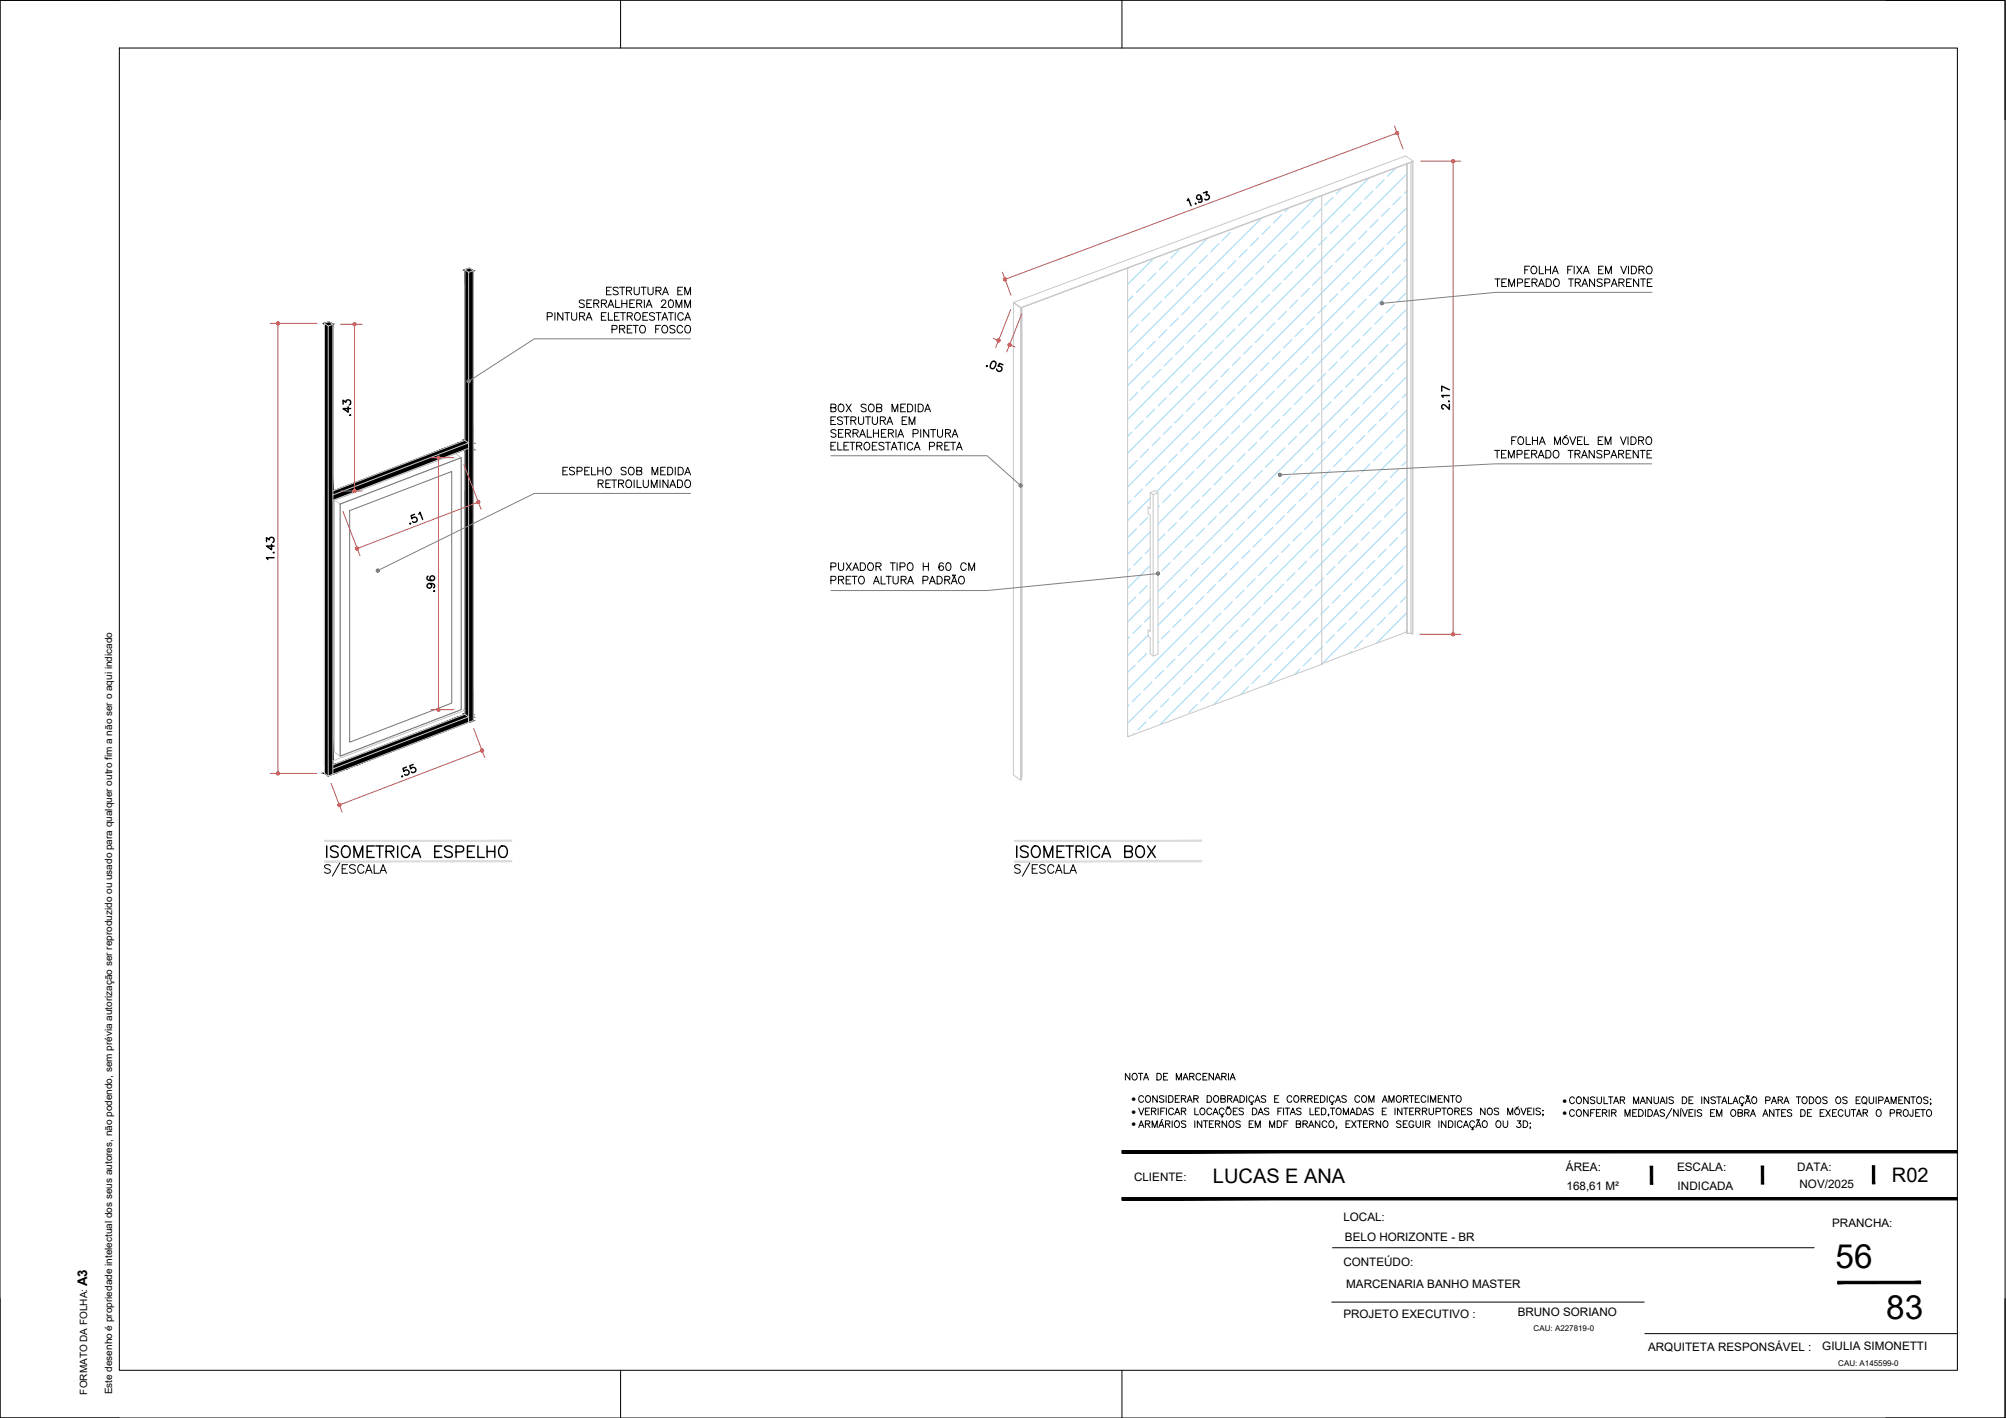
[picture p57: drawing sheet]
<svg xmlns="http://www.w3.org/2000/svg" width="420mm" height="297mm" viewBox="0 0 420 297" stroke-linecap="round" stroke-linejoin="round" font-family="sans-serif">
<defs><g id="words">
<g font-size="7">
<text x="384.5" y="265.6">56</text>
<text x="395.1" y="276.3">83</text>
</g>
<g font-size="5.7">
<text x="67" y="181">ISOMETRICA ESPELHO</text>
<text x="211.7" y="181">ISOMETRICA BOX</text>
</g>
<g font-size="4.9">
<text x="74.4" y="88.2" transform="rotate(-90 74.4 88.2)">.43</text>
<text x="304.4" y="87.1" transform="rotate(-90 304.4 87.1)">2.17</text>
<text x="92.1" y="125.2" transform="rotate(-90 92.1 125.2)">.96</text>
</g>
<text font-size="4.4" x="58.2" y="118.5" transform="rotate(-90 58.2 118.5)">1.43</text>
<g font-size="4.2">
<text x="254.1" y="247.9">LUCAS E ANA</text>
<text x="396.3" y="247.7">R02</text>
</g>
<text font-size="2.8" x="18.3" y="269.4" transform="rotate(-90 18.3 269.4)">A3</text>
<g font-size="2.4">
<text x="328" y="245.3">ÁREA:</text>
<text x="351.3" y="245.3">ESCALA:</text>
<text x="376.4" y="245.3">DATA:</text>
<text x="237.5" y="247.3">CLIENTE:</text>
<text x="328.1" y="249.4">168,61 M²</text>
<text x="351.4" y="249.4">INDICADA</text>
<text x="376.9" y="248.9">NOV/2025</text>
<text x="281.4" y="255.9">LOCAL:</text>
<text x="383.8" y="257.1">PRANCHA:</text>
<text x="281.7" y="260">BELO HORIZONTE - BR</text>
<text x="281.4" y="265.1">CONTEÚDO:</text>
<text x="282" y="269.8">MARCENARIA BANHO MASTER</text>
<text x="317.9" y="275.7">BRUNO SORIANO</text>
<text x="281.4" y="276.1">PROJETO EXECUTIVO :</text>
<text x="345.2" y="283">ARQUITETA RESPONSÁVEL :</text>
<text x="381.7" y="282.9">GIULIA SIMONETTI</text>
</g>
<g font-size="2.1">
<text x="237" y="230.9">·</text>
<text x="237" y="233.5">·</text>
<text x="327.3" y="231.2">·</text>
<text x="327.3" y="233.9">·</text>
<text x="237" y="236.2">·</text>
<text x="18.3" y="292.1" transform="rotate(-90 18.3 292.1)">FORMATO DA FOLHA:</text>
<text x="23.5" y="292.1" transform="rotate(-90 23.5 292.1)">Este desenho é propriedade intelectual dos seus autores, não podendo, sem prévia autorização ser reproduzido ou usado para qualquer outro fim a não ser o aqui indicado</text>
</g>
<g font-size="1.7">
<text x="321.2" y="278.9">CAU: A227819-0</text>
<text x="385" y="286.1">CAU: A145599-0</text>
</g>
</g></defs>
<!-- layer: 04-BLO_mobiliario -->
<g fill="#000" stroke="#000" stroke-width=".21">
<path d="M97.4 56.5l.2 .2h-.2zM97.4 56.5h1.4l.3 .2zM97.4 56.5l.9-.4 .5 .4zM68 67.7l.2 .2h-.2zM68 67.7h1.5l.2 .2zM68 67.7l.9-.3 .6 .3zM96 92.8l1.4-.5 .7 .5zM95.2 93.9l2.9-1.1v1.1zM69.7 102.9h2.2l-2.2 .8zM69.7 103.7h3l-.5 .2zM96 150.2l1.4-.6 .7 .6zM96.1 150.9l2-.7v.7z"/>
<path d="M98.1 150.9l.1 .4zM98.1 150.9h1l-.9 .4zM69.7 160.2h2.2l-2.2 .9zM69.7 161.1h3l-2.5 .9z"/>
<path d="M97.4 56.5l.2 .2h1.5zM97.6 56.7h1.5l-1 .4zM98.1 57.1h1v-.4z"/>
<path d="M97.4 56.7l.7 .4-.5-.4zM97.4 56.7l.7 .4h-.7z"/>
<path d="M97.4 57.1l1.7 35.2v-35.2zM97.4 57.1l1.7 35.2h-1.7z"/>
<path d="M68 67.7l.2 .2h1.5zM68.2 67.9h1.5l-1 .4zM68.7 68.3h1v-.4z"/>
<path d="M68 67.9l.7 .4-.5-.4zM68 67.9l.7 .4h-.7z"/>
<path d="M68 68.3l.7 35.6v-35.6zM68 68.3l.7 35.6h-.7z"/>
<path d="M68.7 68.3l1 34.6v-34.6zM68.7 68.3l1 34.6h-1z"/>
<path d="M71.9 102.9l23.3-9h-2.2zM69.7 102.9l23.3-9-21.1 9z"/>
<path d="M74.8 102.9l22.6-8.7h-3zM71.9 102.9l22.5-8.7-19.6 8.7z"/>
<path d="M96 92.8l-.8 1.1 2.9-1.1zM93 93.9l3-1.1-.8 1.1z"/>
<path d="M95.2 93.9l2.2 .3 .7-.3zM94.4 94.2l.8-.3 2.2 .3z"/>
<path d="M97.4 92.3l1.7 .5v-.5zM97.4 92.3l1.7 .5h-1z"/>
<path d="M98.1 92.8l1 1.1v-1.1zM98.1 92.8l1 1.1h-1z"/>
<path d="M98.1 93.9l1 .3v-.3zM97.4 94.2l.7-.3 1 .3z"/>
<path d="M97.4 94.2l1.7 8.7v-8.7zM97.4 94.2l1.7 8.7h-1.7z"/>
<path d="M68 103.9l.7 56.2v-56.2zM68 103.9l.7 56.2h-.7z"/>
<path d="M68.7 102.9l1 .8v-.8zM68.7 102.9l1 .8h-1z"/>
<path d="M69.7 103.7v.2h2.5zM69.7 103.9h2.5l-2.5 .9z"/>
<path d="M68.7 103.7l1 1.1v-1.1zM68.7 103.7l1 1.1h-1z"/>
<path d="M68.7 104.8l1 54.6v-54.6zM68.7 104.8l1 54.6h-1z"/>
<path d="M71.9 102.9l.8 .8 2.1-.8zM69.7 103.7l2.2-.8 .8 .8z"/>
<path d="M97.4 102.9l1.7 45.9v-45.9zM97.4 102.9l1.7 45.9h-1.7z"/>
<path d="M68.7 159.4l1 .7v-.7zM68.7 159.4l1 .7h-1z"/>
<path d="M96.1 150.9l2 .4v-.4zM95.2 151.3l.9-.4 2 .4z"/>
<path d="M72.3 160.1l25.8-9.9h-2.1zM70.2 160.1l25.8-9.9-23.7 9.9z"/>
<path d="M74.8 160.2l23.3-8.9h-2.9zM71.9 160.2l23.3-8.9-20.4 8.9z"/>
<path d="M97.4 148.8l1.7 .8v-.8zM97.4 148.8l1.7 .8h-1.7z"/>
<path d="M97.4 149.6l1.7 .6v-.6zM97.4 149.6l1.7 .6h-1z"/>
<path d="M98.1 150.2l1 .7v-.7zM98.1 150.2l1 .7h-1z"/>
<path d="M68.2 162.2h.5v.4zM68.7 162.2v.4l1-.4z"/>
<path d="M68 160.1l.7 1.9v-1.9zM68 160.1l.7 1.9h-.7z"/>
<path d="M68 162l.7 .2v-.2zM68 162l.7 .2h-.5z"/>
<path d="M68.7 160.1l1 .1v-.1zM68.7 160.1l1 .1h-1z"/>
<path d="M68.7 160.2l1 .9v-.9zM68.7 160.2l1 .9h-1z"/>
<path d="M69.7 161.1v.9h.5zM69.7 162h.5l-.5 .2z"/>
<path d="M68.7 161.1l1 .9v-.9zM68.7 161.1l1 .9h-1z"/>
<path d="M68.7 162l1 .2v-.2zM68.7 162l1 .2h-1z"/>
<path d="M70.2 160.1l1.7 .1 .4-.1zM69.7 160.2l.5-.1 1.7 .1z"/>
<path d="M71.9 160.2l.8 .9 2.1-.9zM69.7 161.1l2.2-.9 .8 .9z"/>
</g>
<g fill="none" stroke="#c7c8ca" stroke-width=".21">
<path d="M294.6 34.4v98M294.8 34.3l-58.5 21.9M294.8 34.3v98.4M295.5 34l-.7 .3M295.5 34v98.7M295.8 33.9v99M296 33.9v98.9l-.2 .1-.5-.3-.5 .1M296 33.9l-.5 .1M296 33.8v.1M97.4 56.5v35.8M98.1 57.1l1-.4v94.2l-1 .4zM99.1 56.7l-.8-.6-.9 .4 .7 .6"/>
<path d="M236.2 56.2v98M236.2 56.2l-22.1 8.2M236.3 56.2h-.1M236.3 56.2h.1M276.8 41v98M68 67.7v92.4M68 67.7l.9-.3 .8 .5M68 67.7l.7 .6M69.7 67.9l-1 .4v94.3l1-.4M69.7 67.9v35.8M212.3 63.4l1.5 1.1M212.3 63.4v98.9l1.5 1.1v-98.9"/>
<path d="M212.3 63.3l82.1-30.6 1.6 1.1-82.2 30.6zM212.3 63.3v.1M212.3 63.4h.1M213.8 64.5h.1M213.8 64.4v.1M214 64.5v98.9h-.2M214.1 64.4v98.4l-.1 .1M214.1 64.4l-.3 .1M96.6 95.9l-1.2-.9-25.3 9.8v52.8l1.1 .8M97.4 92.3l.7 .5v1.1l-28.4 10.9M97.4 94.2v55.4M97.4 92.3l-27.7 10.6"/>
<path d="M98.1 92.8l-28.4 10.9v1.1M68 103.9v56.2M69.7 104.8v56.3M70.1 104.8l1.1 .8M71.2 105.6l25.4-9.7v52.8l-25.4 9.7zM240.9 103.2v3.4l-.4-.4v1.4l.4 .3v24.4l-.4-.4v1.4l.4 .3v3.4l.6 .4 1-.4v-33.8M240.9 103.2l1-.4 .6 .4-1 .4M240.9 103.2l.6 .4v33.8M276.8 139.2h.1M276.8 139.2l-40.5 15.1M276.8 139.1h.1M276.8 139v.2"/>
<path d="M294.6 132.4h.1M294.6 132.4l-17.8 6.6M294.6 132.4l.2 .3M97.4 149.6l.7 .6v1.1M97.4 149.6l-27.7 10.6M97.4 148.8l-27.7 10.6M98.1 150.2l-28.4 10.9v1.1l28.4-10.9M98.1 151.3h.1M236.2 154.2h.1M236.2 154.2l.1 .1M236.3 154.3h.1M68 160.1v1.9l.7 .6"/>
</g>
<!-- layer: ARQ-FORRO -->
<g fill="none" stroke="#adddf7" stroke-width=".25">
<path d="M281.1 39.4l-1.2 1.2M286.7 37.3l-50.5 50.6M289.9 37.7l-1.7 1.7M292.3 35.2l-1.7 1.7M294.6 36.5l-58.4 58.4M239.7 59.6l-1.7 1.7M241.6 54.2l-5.4 5.4M242.1 57.2l-1.7 1.7M244.5 54.8l-1.7 1.7M246.9 52.4l-1.7 1.7M248.1 58.3l-1.7 1.7M250.5 55.9l-1.7 1.7"/>
<path d="M252.9 50l-16.7 16.6M252.9 53.5l-1.7 1.7M254 59.4l-1.7 1.7M255.3 51.1l-1.7 1.7M256.4 57l-1.7 1.7M257.7 48.7l-1.7 1.7M258.5 47.8l-.1 .2M258.8 54.6l-1.7 1.7M261.2 52.2l-1.7 1.7M262.4 58.2l-1.8 1.7M263.6 49.8l-1.7 1.7M264.2 45.7l-28 28"/>
<path d="M264.8 55.8l-1.7 1.7M266 47.4l-1.7 1.7M267.2 53.3l-1.7 1.7M268.3 59.3l-1.7 1.7M268.4 45l-1.7 1.7M269.6 51l-1.7 1.6M269.8 43.6l-.7 .7M270.7 56.9l-1.7 1.7M272 48.5l-1.7 1.7M273.1 54.5l-1.7 1.7M274.4 46.1l-1.7 1.7M275.4 41.5l-39.2 39.3"/>
<path d="M275.5 52.1l-1.7 1.7M276.6 58l-1.7 1.7M276.8 43.7l-1.7 1.7M277.9 49.7l-1.7 1.7M279 55.6l-1.7 1.7M279.2 41.3l-1.7 1.7M280.3 47.3l-1.7 1.7M281.5 53.2l-1.8 1.7M282.6 59.1l-1.7 1.7M282.7 44.9l-1.7 1.7M283.8 50.8l-1.6 1.7M285 56.8l-1.7 1.6"/>
<path d="M285.1 42.5l-1.7 1.7M286.3 48.4l-1.7 1.7M287.4 54.3l-1.7 1.7M287.5 40.1l-1.7 1.6M288.6 46l-1.6 1.7M289.8 51.9l-1.7 1.7M290.9 57.9l-1.7 1.7M291.1 43.6l-1.7 1.7M292.2 49.5l-1.7 1.7M293.3 55.5l-1.7 1.7M293.5 41.2l-1.7 1.7M294.6 47.1l-1.7 1.7"/>
<path d="M294.6 43.5l-58.4 58.5M294.6 57.7l-52.1 52.1M294.6 50.6l-52.4 52.4M294.6 54.2l-.6 .6M294.6 40l-.4 .5M237.2 76.3l-1 1M237.3 62l-1.1 1.1M238.4 67.9l-1.7 1.7M239.6 73.9l-1.7 1.7M240.7 79.8l-1.7 1.7M240.9 65.5l-1.7 1.7M242 71.4l-1.7 1.8"/>
<path d="M243.1 77.4l-1.7 1.7M243.3 63.1l-1.7 1.7M244.4 69.1l-1.7 1.6M245.5 75l-1.7 1.7M245.7 60.7l-1.7 1.7M246.8 66.6l-1.7 1.7M247.9 72.6l-1.7 1.7M249 78.5l-1.6 1.7M249.2 64.2l-1.7 1.7M250.3 70.2l-1.7 1.7M251.5 76.1l-1.7 1.7M251.6 61.8l-1.7 1.7"/>
<path d="M252.7 67.8l-1.7 1.7M253.9 73.7l-1.7 1.7M255 79.7l-1.7 1.7M255.1 65.4l-1.7 1.7M256.3 71.3l-1.7 1.7M257.4 77.2l-1.7 1.8M257.5 63l-1.7 1.7M258.7 68.9l-1.7 1.7M259.8 74.9l-1.7 1.6M259.9 60.6l-1.6 1.7M261.1 66.5l-1.7 1.7M262.2 72.4l-1.7 1.7"/>
<path d="M263.3 78.4l-1.7 1.7M263.5 64.1l-1.7 1.7M264.6 70l-1.7 1.7M265.7 76l-1.6 1.7M265.9 61.7l-1.7 1.7M267 67.6l-1.7 1.7M268.1 73.6l-1.7 1.7M269.3 79.5l-1.7 1.7M269.4 65.2l-1.7 1.7M270.6 71.2l-1.7 1.7M271.7 77.1l-1.7 1.7M271.8 62.8l-1.7 1.7"/>
<path d="M273 68.8l-1.7 1.7M274.1 74.7l-1.7 1.7M274.2 60.4l-1.7 1.7M275.4 66.4l-1.7 1.7M276.5 72.3l-1.7 1.7M277.6 78.2l-1.7 1.7M277.8 64l-1.7 1.6M278.9 69.9l-1.7 1.7M280 75.8l-1.7 1.7M280.2 61.6l-1.7 1.7M281.3 67.5l-1.7 1.7M282.4 73.4l-1.7 1.7"/>
<path d="M283.6 79.4l-1.7 1.7M283.7 65.1l-1.7 1.7M284.8 71l-1.7 1.7M286 77l-1.7 1.7M286.1 62.7l-1.7 1.7M287.2 68.6l-1.7 1.7M288.4 74.6l-1.7 1.7M288.5 60.3l-1.7 1.7M289.6 66.2l-1.6 1.7M290.8 72.2l-1.7 1.7M291.9 78.1l-1.7 1.7M292.1 63.8l-1.8 1.7"/>
<path d="M293.2 69.8l-1.7 1.6M294.3 75.7l-1.7 1.7M294.4 61.4l-1.6 1.7M294.6 78.9l-52.1 52.1M294.6 71.8l-52.1 52.1M294.6 64.8l-52.1 52M294.6 68.3l-.7 .8M237 90.5l-.8 .9M238.2 96.5l-1.7 1.7M238.3 82.2l-1.7 1.7M239.4 88.1l-1.7 1.7M240.6 94.1l-1.7 1.7"/>
<path d="M241.9 85.7l-1.7 1.7M243 91.7l-1.7 1.7M244.1 97.6l-1.7 1.7M244.2 83.3l-1.7 1.7M245.4 89.3l-1.7 1.7M246.5 95.2l-1.7 1.7M246.7 80.9l-1.7 1.7M247.8 86.9l-1.7 1.7M248.9 92.8l-1.7 1.7M250 98.7l-1.7 1.7M250.2 84.5l-1.7 1.7M251.3 90.4l-1.7 1.7"/>
<path d="M252.5 96.3l-1.7 1.8M252.6 82.1l-1.7 1.7M253.7 88l-1.7 1.7M254.8 93.9l-1.6 1.7M256 99.9l-1.7 1.7M256.1 85.6l-1.7 1.7M257.3 91.5l-1.7 1.7M258.4 97.5l-1.7 1.7M258.5 83.2l-1.7 1.7M259.7 89.1l-1.7 1.7M260.8 95.1l-1.7 1.7M260.9 80.8l-1.7 1.7"/>
<path d="M262.1 86.7l-1.7 1.7M263.2 92.7l-1.7 1.7M264.3 98.6l-1.7 1.7M264.5 84.3l-1.7 1.7M265.6 90.3l-1.7 1.7M266.7 96.2l-1.7 1.7M266.9 81.9l-1.7 1.7M268 87.8l-1.7 1.8M269.1 93.8l-1.7 1.7M270.3 99.7l-1.7 1.7M270.4 85.5l-1.7 1.7M271.5 91.4l-1.6 1.7"/>
<path d="M272.7 97.3l-1.7 1.7M272.8 83l-1.7 1.7M273.9 89l-1.7 1.7M275.1 94.9l-1.7 1.7M275.2 80.7l-1.7 1.6M276.4 86.6l-1.7 1.7M277.5 92.5l-1.7 1.7M278.6 98.5l-1.7 1.7M278.8 84.2l-1.7 1.7M279.9 90.1l-1.7 1.7M281 96.1l-1.7 1.7M281.2 81.8l-1.7 1.7"/>
<path d="M282.3 87.7l-1.7 1.7M283.4 93.6l-1.7 1.8M284.6 99.6l-1.7 1.7M284.7 85.3l-1.7 1.7M285.8 91.3l-1.7 1.6M287 97.2l-1.7 1.7M287.1 82.9l-1.7 1.7M288.2 88.8l-1.7 1.7M289.4 94.8l-1.7 1.7M289.5 80.5l-1.7 1.7M290.6 86.5l-1.7 1.6M291.8 92.4l-1.7 1.7"/>
<path d="M292.9 98.3l-1.7 1.7M293 84l-1.7 1.7M294.2 90l-1.7 1.7M294.6 93.1l-58.4 58.4M294.6 86l-58.4 58.4M294.6 96.6l-1 1M294.6 82.5l-.8 .8M236.7 119.1l-.5 .6M236.9 104.8l-.7 .7M238 110.8l-1.7 1.7M239.2 116.7l-1.7 1.7M239.3 102.4l-1.7 1.7"/>
<path d="M240.4 108.4l-1.7 1.7M240.9 118.5l-4.7 4.7M240.9 111.4l-4.7 4.7M240.9 104.3l-4.7 4.8M240.9 114.9l-1 1.1M241.7 100l-1.7 1.7M242.8 106l-.3 .2M244 111.9l-1.5 1.4M245.1 117.8l-1.7 1.7M245.2 103.6l-1.7 1.6M246.4 109.5l-1.7 1.7M247.5 115.4l-1.7 1.7"/>
<path d="M247.6 101.2l-1.6 1.7M248.8 107.1l-1.7 1.7M249.9 113l-1.7 1.7M251 119l-1.7 1.7M251.2 104.7l-1.7 1.7M252.3 110.6l-1.7 1.7M253.4 116.6l-1.7 1.7M253.6 102.3l-1.7 1.7M254.7 108.2l-1.7 1.7M255.8 114.2l-1.7 1.7M257.1 105.8l-1.7 1.7M258.3 111.8l-1.7 1.7"/>
<path d="M259.4 117.7l-1.7 1.7M259.5 103.4l-1.7 1.7M260.6 109.4l-1.6 1.6M261.8 115.3l-1.7 1.7M261.9 101l-1.7 1.7M263.1 106.9l-1.7 1.8M264.2 112.9l-1.7 1.7M265.3 118.8l-1.7 1.7M265.5 104.5l-1.7 1.7M266.6 110.5l-1.7 1.7M267.7 116.4l-1.7 1.7M267.9 102.1l-1.7 1.7"/>
<path d="M269 108.1l-1.7 1.7M270.1 114l-1.7 1.7M271.3 120l-1.7 1.7M271.4 105.7l-1.7 1.7M272.5 111.6l-1.7 1.7M273.7 117.6l-1.7 1.7M273.8 103.3l-1.7 1.7M274.9 109.2l-1.7 1.7M276.1 115.2l-1.7 1.6M276.2 100.9l-1.7 1.7M277.3 106.8l-1.6 1.7M278.5 112.7l-1.7 1.8"/>
<path d="M279.6 118.7l-1.7 1.7M279.7 104.4l-1.7 1.7M280.9 110.3l-1.7 1.7M282 116.3l-1.7 1.7M282.2 102l-1.7 1.7M283.3 107.9l-1.7 1.7M284.4 113.9l-1.7 1.7M285.5 119.8l-1.7 1.7M285.7 105.5l-1.7 1.7M286.8 111.5l-1.7 1.7M288 117.4l-1.7 1.7M288.1 103.1l-1.7 1.7"/>
<path d="M289.2 109.1l-1.7 1.7M290.3 115l-1.7 1.7M290.5 100.7l-1.7 1.7M291.6 106.7l-1.7 1.7M292.8 112.6l-1.7 1.7M293.9 118.5l-1.7 1.8M294 104.3l-1.7 1.7M294.6 114.3l-29.1 29.1M294.6 107.2l-40.4 40.4M294.6 100.1l-51.7 51.7M294.6 117.8h.1M294.6 110.7l-1.1 1.2"/>
<path d="M236.6 133.4l-.4 .4M237.7 139.3l-1.5 1.6M237.9 125.1l-1.7 1.7M239 131l-1.7 1.7M240.2 136.9l-1.8 1.7M240.3 122.6l-1.7 1.7M240.5 133.1l-4.3 4.3M240.9 125.5l-4.7 4.8M240.9 136.2h.1M240.9 129.1l-1.2 1.2M242.5 134.5h.1M242.7 120.3l-.2 .1"/>
<path d="M243.8 126.2l-1.3 1.3M245 132.1l-1.7 1.7M246.1 138.1l-1.7 1.7M246.2 123.8l-1.7 1.7M247.4 129.7l-1.7 1.7M248.5 135.7l-1.7 1.7M248.6 121.4l-1.7 1.7M249.8 127.3l-1.7 1.7M250.9 133.3l-1.7 1.6M252 139.2l-1.7 1.7M252.2 124.9l-1.7 1.7M253.3 130.9l-1.7 1.7"/>
<path d="M254.4 136.8l-1.7 1.7M254.6 122.5l-1.7 1.7M255.7 128.4l-1.7 1.7M256.8 134.4l-1.7 1.7M257 120.1l-1.7 1.7M258.1 126l-1.7 1.7M259.2 132l-1.7 1.7M260.4 137.9l-1.7 1.7M260.5 123.6l-1.7 1.7M261.6 129.6l-1.7 1.7M262.8 135.5l-1.7 1.7M262.9 121.2l-1.7 1.7"/>
<path d="M264.1 127.2l-1.7 1.7M265.2 133.1l-1.7 1.7M266.3 139.1l-1.7 1.6M266.4 124.8l-1.6 1.7M267.6 130.7l-1.7 1.7M268.7 136.7l-1.7 1.7M268.9 122.4l-1.7 1.7M270 128.3l-1.7 1.7M271.1 134.2l-1.7 1.7M272.4 125.9l-1.7 1.7M273.5 131.8l-1.7 1.7M274.7 137.8l-1.7 1.7"/>
<path d="M274.8 123.5l-1.7 1.7M275.9 129.4l-1.7 1.7M276.8 139.1v.1M277.1 135.4l-1.7 1.7M277.2 121.1l-1.7 1.7M278.3 127l-1.7 1.7M279.5 133l-1.7 1.7M280.7 124.6l-1.7 1.7M281.9 130.6l-1.7 1.7M283 136.5l-.4 .4M283.1 122.2l-1.6 1.7M284.3 128.2l-1.7 1.7"/>
<path d="M285.4 134.1l-1.7 1.7M286.7 125.8l-1.7 1.7M287.8 131.7l-1.7 1.7M289.1 123.4l-1.7 1.7M290.2 129.3l-1.7 1.7M291.5 121l-1.7 1.6M292.6 126.9l-1.7 1.7M294.6 128.4l-6.3 6.4M294.6 121.3l-17.6 17.7M294.6 132l-.2 .1M294.6 124.9l-1.3 1.3M236.5 147.7l-.3 .3"/>
<path d="M237.6 153.6l-.3 .3M238.9 145.3l-1.7 1.7M240 151.2l-1.7 1.7M241.3 142.9l-1.7 1.7M242.4 148.8l-1.7 1.7M243.7 140.5l-1.7 1.7M244.8 146.4l-1.7 1.7M247.2 144l-1.7 1.7M249.6 141.6l-1.7 1.7M250.8 147.5l-1.8 1.7M253.2 145.1l-1.7 1.7M255.6 142.7l-1.7 1.7"/>
<path d="M258 140.3l-1.7 1.7M261.5 143.9l-1.6 1.6M263.9 141.5l-1.7 1.7M272.2 140.2l-1.1 1.1"/>
</g>
<!-- layer: ARQ-TEXTO -->
<g fill="#dcdcdc" stroke="#dcdcdc" stroke-width=".21">
<path d="M68 176v.2l39.2-.2zM68 176.2l39.2-.2v.2z"/>
<path d="M68 180.3v.3l39.2-.3zM68 180.6l39.2-.3v.3z"/>
<path d="M212.5 176v.2l39.2-.2zM212.5 176.2l39.2-.2v.2z"/>
<path d="M212.5 180.3v.3l39.2-.3zM212.5 180.6l39.2-.3v.3z"/>
</g>
<g fill="none" stroke="#000" stroke-width=".21">
<path d="M71.2 180.8l-1.6 2.7M215.7 180.8l-1.6 2.7M236.6 224.8v1.4l-.9-1.4v1.4M237.2 225.1a.66 .66 0 0 1 1 .1 .66 .66 0 0 1-.3 1 .67 .67 0 0 1-.8-.3 .67 .67 0 0 1 .1-.8zM238.4 224.8h1M238.5 232.1l.5 1.4 .6-1.4M238.5 236.2l.5-1.4 .6 1.4M238.7 235.7h.7M238.9 224.8v1.4M239.5 226.2l.6-1.4 .5 1.4M239.5 229.9a.52 .52 0 0 0-.6-.4 .52 .52 0 0 0-.4 .5v.4a.52 .52 0 0 0 .4 .5 .52 .52 0 0 0 .6-.3M239.7 225.8h.7"/>
<path d="M239.9 235.4h.8l.2-.4-.4-.2h-.6v1.4M239.9 232.8h.6M240.1 229.7l.1-.1a.66 .66 0 0 1 .8 .6 .66 .66 0 0 1-.8 .7l-.3-.5zM240.4 235.4l.5 .8M240.8 232.1h-.9v1.4h.9M241.2 232.8l.8-.1v-.5l-.8-.1v1.4M241.3 236.2v-1.4l.6 1.4 .5-1.4v1.4M241.6 232.8l.5 .7M242.3 224.8h.5a.75 .75 0 0 1 .5 .7 .75 .75 0 0 1-.5 .7h-.5zM242.4 229.5v1.4l-1-1.4v1.4M242.6 232.1v1.4M242.7 236.2l.5-1.4 .6 1.4"/>
<path d="M242.9 235.7h.7M243.1 232.8h.5M243.5 234.5l-.3 .1M243.7 225.5h.5M243.8 229.7l-.4-.2-.6 .2 .2 .3 .7 .4 .1 .3-.2 .2h-.4l-.4-.2M244 232.1h-.9v1.4M244.1 235.4h.8l.1-.5-.9-.1v1.4M244.2 229.5v1.4M244.3 232.1v1.4M244.6 224.8h-.9v1.4h.9M244.6 235.4l.4 .8M244.8 229.5h.4a.75 .75 0 0 1 .5 .7 .75 .75 0 0 1-.5 .7h-.4z"/>
<path d="M245.5 234.8v1.4M245.8 232.4a.53 .53 0 0 0-.6-.3 .53 .53 0 0 0-.4 .5v.4a.52 .52 0 0 0 .4 .5 .52 .52 0 0 0 .6-.3M246 233.5l.6-1.4 .5 1.4M246.1 235l.2-.1a.65 .65 0 0 1 .8 .6 .65 .65 0 0 1-.8 .6l-.3-.4zM246.2 230.2h.5M246.3 233.1h.6M246.4 226.2v-1.4l.5 1.4 .5-1.4v1.4M247 229.5h-.8v1.4h.8M247.4 230.2l.8-.1 .1-.5-.9-.1v1.4M247.4 232.8l.8-.1 .1-.5-.9-.1v1.4M247.8 226.2l.5-1.4 .5 1.4M247.9 230.2l.5 .7"/>
<path d="M247.9 232.8l.5 .7M248 225.8h.6M248.4 235l-.3-.2-.7 .2 .1 .3 .8 .4 .1 .3-.2 .1-.4 .1-.4-.2M248.6 230.9l.6-1.4 .5 1.4M248.8 230.4h.7M249.2 225.5h.8v-.5l-.8-.2v1.4M249.6 225.5l.5 .7M250 230.2l.8-.1 .1-.5-.9-.1v1.4M250.3 232.1v1.4h.7M250.3 234.8v1.4M250.5 230.2l.5 .7M251.4 232.3l.2-.1a.65 .65 0 0 1 .8 .6 .65 .65 0 0 1-.8 .7l-.3-.5z"/>
<path d="M251.5 225.2a.57 .57 0 0 0-.8-.3 .57 .57 0 0 0-.2 .8 .51 .51 0 0 0 .4 .5 .51 .51 0 0 0 .6-.3M251.7 234.8v1.4l-.9-1.4v1.4M252 225.5h.5M252.1 234.8h.9M252.5 234.8v1.4M252.8 224.8h-.8v1.4h.8M252.8 229.5h.5a.73 .73 0 0 1 .5 .7 .73 .73 0 0 1-.5 .7h-.5zM253.3 235.4h.6M253.8 232.4a.53 .53 0 0 0-.6-.3 .53 .53 0 0 0-.4 .5v.4a.52 .52 0 0 0 .4 .5 .52 .52 0 0 0 .6-.3M254 233.5l.6-1.4 .5 1.4M254.2 224.8v1.4l-1-1.4v1.4M254.2 234.8h-.9v1.4h.9"/>
<path d="M254.3 233.1h.6M254.3 229.7l.1-.1a.66 .66 0 0 1 .9 .6 .66 .66 0 0 1-.9 .7l-.2-.5zM254.5 226.2l.5-1.4 .6 1.4M254.6 235.4h.8v-.5l-.8-.1v1.4M254.7 225.8h.7M255 235.4l.5 .8M255.7 230.2l.8-.1 .1-.5-.9-.1v1.4l.9-.1v-.4l-.3-.2M255.9 225.5h.8l.1-.5-.9-.2v1.4M255.9 233.5l.2 .4h-.3M256.4 232.4a.51 .51 0 0 0-.6-.3 .51 .51 0 0 0-.4 .5v.4a.51 .51 0 0 0 .4 .5 .51 .51 0 0 0 .6-.3M256.4 225.5l.4 .7M256.9 232.3l.1-.1a.66 .66 0 0 1 .9 .6 .66 .66 0 0 1-.9 .7l-.2-.5z"/>
<path d="M256.9 234.8v1.4l-.9-1.4v1.4M257.1 230.2l.8-.1 .1-.5-.9-.1v1.4M257.3 224.8v1.4M257.5 232l-.4-.1-.1 .1M257.5 235l.1-.1a.66 .66 0 0 1 .9 .6 .66 .66 0 0 1-.9 .6l-.2-.4zM257.6 231.8l-.1 .2M257.6 230.2l.4 .7M257.6 226.2l.6-1.4 .5 1.4M257.9 225.8h.6M258.3 230.9l.5-1.4 .6 1.4M258.3 232.8h.5M258.5 230.4h.7"/>
<path d="M259.2 232.1h-.9v1.4h.9M259.7 229.5h.5a.75 .75 0 0 1 .5 .7 .75 .75 0 0 1-.5 .7h-.5zM259.8 235l-.4-.2-.6 .2 .2 .3 .7 .4 .1 .3-.1 .1-.5 .1-.4-.2M260.4 232.3l-.3-.2-.6 .2 .2 .3 .7 .4v.3l-.1 .2h-.5l-.3-.2M261.1 229.5v1.4M261.6 235.4h.6M262.1 230.9l.2 .4h-.3M262.3 232.1h.5a.75 .75 0 0 1 .5 .7 .75 .75 0 0 1-.5 .7h-.5zM262.5 234.8h-.9v1.4h.9M262.6 229.9a.51 .51 0 0 0-.6-.4 .51 .51 0 0 0-.4 .5v.4a.51 .51 0 0 0 .4 .5 .51 .51 0 0 0 .6-.3M262.8 230.9l.6-1.4 .5 1.4M262.9 236.2v-1.4l.5 1.4 .6-1.4v1.4"/>
<path d="M263 230.4h.7M263.5 233.5l.6-1.4 .5 1.4M263.7 233.1h.7M265.1 229.7l-.3-.2-.6 .2 .1 .3 .7 .4 .1 .3-.1 .2h-.5l-.3-.2M265.8 232.3l-.3-.2-.7 .2 .1 .3 .8 .4 .1 .3-.2 .2h-.4l-.4-.2M265.9 236.2v-1.4l.5 1.4 .6-1.4v1.4M267 230.2h.5M267.5 234.8h.5a.75 .75 0 0 1 .5 .7 .75 .75 0 0 1-.5 .7h-.5zM267.7 232.8h.5M267.8 229.5h-.8v1.4h.8M268.5 232.1h-.8v1.4M268.8 232.1v1.4"/>
<path d="M268.9 235.4h.6M269.2 232.1h.9M269.6 232.1v1.4M269.8 234.8h-.9v1.4M270.2 233.5l.6-1.4 .5 1.4M270.4 233.1h.7M270.6 229.9a.51 .51 0 0 0-.6-.4 .51 .51 0 0 0-.4 .5v.4a.51 .51 0 0 0 .4 .5 .51 .51 0 0 0 .6-.3M271.1 229.7l.2-.1a.65 .65 0 0 1 .8 .6 .65 .65 0 0 1-.8 .7l-.3-.5zM271.5 235.4h.8l.1-.5-.9-.1v1.4l.8-.1 .1-.4-.3-.3M272.5 230.2l.8-.1 .2-.3-.4-.3h-.6v1.4M272.5 232.3l-.3-.2-.6 .2 .1 .3 .7 .3 .1 .4-.3 .2-.6-.2M272.9 235.4h.8l.2-.4-.4-.2h-.6v1.4"/>
<path d="M273 230.2l.5 .7M273.4 235.4l.5 .8M273.9 230.2l.8-.1 .1-.2v-.3l-.9-.1v1.4M274.1 236.2l.5-1.4 .6 1.4M274.3 235.7h.7M274.4 232.1v1.4h.8M274.4 230.2l.4 .7M275.3 230.2h.5M275.5 232.8h.5M276.2 229.5h-.9v1.4h.9M276.4 232.1h-.9v1.4h.9M276.4 234.8v1.4l-.9-1.4v1.4"/>
<path d="M276.6 229.5h.5a.75 .75 0 0 1 .4 .7 .75 .75 0 0 1-.4 .7h-.5zM276.8 232.1h.4a.75 .75 0 0 1 .5 .7 .75 .75 0 0 1-.5 .7h-.4zM277.9 235.1a.53 .53 0 0 0-.6-.3 .53 .53 0 0 0-.4 .5v.4a.52 .52 0 0 0 .4 .5 .52 .52 0 0 0 .6-.4M278 229.5v1.4M278.3 233.5h-.1h.1l-.1 .3M278.6 234.9a.66 .66 0 0 1 .8 .6 .66 .66 0 0 1-.8 .6l-.3-.4 .1-.6zM278.6 232.1h1M279 230.9l.2 .4h-.4M279.1 232.1v1.4M279.4 229.9a.51 .51 0 0 0-.5-.4 .51 .51 0 0 0-.5 .5v.4a.51 .51 0 0 0 .5 .5 .51 .51 0 0 0 .5-.3M279.7 230.9l.5-1.4 .6 1.4M279.9 230.4h.7"/>
<path d="M280 232.3l.1-.1a.65 .65 0 0 1 .8 .6 .65 .65 0 0 1-.8 .7l-.3-.5zM280 236.1h-.2h.2l-.2 .3M281.4 233.5v-1.4l.5 1.4 .5-1.4v1.4M281.9 235.4h.5M282 229.7l-.4-.2-.5 .2 .1 .3 .8 .5v.2l-.4 .2-.5-.2M282.8 233.5l.5-1.4 .5 1.4M282.8 234.8h-.9v1.4h.9M283 233.1h.7M283.1 234.8l.9 1.4M284 234.8l-.9 1.4M284.2 232.1h.4a.75 .75 0 0 1 .5 .7 .75 .75 0 0 1-.5 .7h-.4zM284.3 234.8h.9"/>
<path d="M284.8 229.9a.51 .51 0 0 0-.6-.4 .51 .51 0 0 0-.4 .5v.4a.51 .51 0 0 0 .4 .5 .51 .51 0 0 0 .6-.3M284.8 234.8v1.4M285.3 229.7l.2-.1a.65 .65 0 0 1 .8 .6 .65 .65 0 0 1-.8 .7l-.3-.5zM285.4 233.5l.5-1.4 .5 1.4M285.6 233.1h.6M285.6 235.4h.5M286.4 234.8h-.8v1.4h.8M286.7 230.9v-1.4l.6 1.4 .5-1.4v1.4M286.9 235.4h.7l.2-.2-.1-.3-.8-.1v1.4M287.3 235.4l.5 .8M287.6 232.3l-.3-.2-.6 .2 .2 .3 .7 .4v.3l-.1 .2h-.5l-.3-.2M289.2 234.8v1.4l-1-1.4v1.4"/>
<path d="M289.5 230.9l.5-1.4 .6 1.4M289.5 232.8h.5M289.7 230.4h.7M289.8 235l.1-.1a.65 .65 0 0 1 .8 .6 .65 .65 0 0 1-.8 .6l-.3-.4zM290.4 232.1h-.9v1.4h.9M290.9 230.9v-1.4l.5 1.4 .6-1.4v1.4M292.2 232.1v1.4M292.6 229.7l.1-.1a.66 .66 0 0 1 .8 .6 .66 .66 0 0 1-.8 .7l-.3-.5zM293.4 235l-.3-.2-.6 .2 .2 .3 .7 .4v.3l-.1 .1-.5 .1-.3-.2M293.6 232.1v1.4l-.9-1.4v1.4M293.9 235.4h.5M294 230.2l.8-.1 .1-.2v-.3l-.9-.1v1.4"/>
<path d="M294 232.1h.9M294.4 230.2l.5 .7M294.4 232.1v1.4M294.8 234.8h-.9v1.4h.9M295.2 229.5h.9M295.3 232.8h.5M295.6 229.5v1.4M296.1 232.1h-.8v1.4h.8M296.1 235.1a.51 .51 0 0 0-.6-.3 .51 .51 0 0 0-.4 .5v.4a.5 .5 0 0 0 .5 .5 .5 .5 0 0 0 .5-.5h-.3M296.4 230.2h.6M296.5 232.8l.8-.1 .1-.5-.9-.1v1.4M296.6 234.8v1l.4 .4 .3-.1 .2-.3v-1"/>
<path d="M297 232.8l.4 .7M297.3 229.5h-.9v1.4h.9M297.9 232.8l.8-.1 .2-.3-.4-.3h-.6v1.4M298 234.8v1.4M298.4 232.8l.5 .7M298.6 235.4h.8v-.5l-.8-.1v1.4M298.6 229.9a.51 .51 0 0 0-.5-.4 .51 .51 0 0 0-.5 .5v.4a.51 .51 0 0 0 .5 .5 .51 .51 0 0 0 .5-.3M299 235.4l.5 .8M299.1 229.5v1.4M299.3 232.1v1l.2 .4h.2l.5-.2v-1.2M299.6 230.9v-1.4l.6 1.4 .5-1.4v1.4M300.8 232.8h.8v-.6l-.8-.1v1.4"/>
<path d="M301.2 230.2h.6M301.4 234.8v1.4M302 232.1h.9M302.1 229.5h-.9v1.4h.9M302.5 232.1v1.4M302.9 234.8v1.4l-1-1.4v1.4M303.3 232.3l.1-.1a.66 .66 0 0 1 .9 .6 .66 .66 0 0 1-.9 .7l-.2-.5zM303.4 234.8h.4a.75 .75 0 0 1 .5 .7 .75 .75 0 0 1-.5 .7h-.4zM303.4 229.5v1.4l-.9-1.4v1.4M303.8 229.5h.9M304.2 229.5v1.4M304.7 232.8l.8-.1 .1-.5-.9-.1v1.4"/>
<path d="M304.8 234.8v1.4M305.1 229.7l.1-.1a.66 .66 0 0 1 .9 .6 .66 .66 0 0 1-.9 .7l-.2-.5zM305.2 232.8l.4 .7M306.1 232.8h.5M306.2 235.1a.51 .51 0 0 0-.5-.3 .51 .51 0 0 0-.5 .5v.4a.51 .51 0 0 0 .5 .5 .51 .51 0 0 0 .5-.4M306.5 236.2l.5-1.4 .6 1.4M306.7 235.7h.7M307 232.1h-.9v1.4h.9M308.3 232.3l-.4-.2-.6 .2 .1 .3 .7 .3 .2 .2v.2l-.4 .2-.6-.2M308.4 236.2l.2 .4h-.3M308.8 235.1a.51 .51 0 0 0-.5-.3 .51 .51 0 0 0-.5 .5v.4a.51 .51 0 0 0 .5 .5 .51 .51 0 0 0 .5-.4M309.1 236.2l.5-1.4 .6 1.4"/>
<path d="M309.3 235.7h.7M309.4 234.6l-.1 .1M309.9 234.5l-.2 .2-.3-.1M310.6 235l.1-.1a.66 .66 0 0 1 .8 .6 .66 .66 0 0 1-.8 .6l-.2-.4zM311 232.1v1.4l-.9-1.4v1.4M311.6 232.3l.2-.1a.65 .65 0 0 1 .8 .6 .65 .65 0 0 1-.8 .7l-.3-.5zM313.4 235l.2-.1a.65 .65 0 0 1 .8 .6 .65 .65 0 0 1-.8 .6l-.3-.4zM313.9 232.3l-.3-.2-.6 .2v.3l.8 .4 .1 .3-.1 .2h-.5l-.3-.2M314.8 234.8v1l.4 .4 .4-.1 .2-.3v-1M315.8 233.5v-1.4l.5 1.4 .5-1.4v1.4M317.8 234.8h.7l-.4 .5a.46 .46 0 0 1 .4 .8 .46 .46 0 0 1-.9-.2M318.1 231.8l-.6 .3"/>
<path d="M318.6 232.1l.5 1.4 .5-1.4M319 234.8h.5a.75 .75 0 0 1 .5 .7 .75 .75 0 0 1-.5 .7h-.5zM320 232.8h.5M320.4 235.3h.2zM320.6 236.1h-.2h.2l-.2 .3M320.8 232.1h-.8v1.4h.8M321.2 232.1v1.4M322.6 232.3l-.3-.2-.6 .2 .1 .3 .8 .4v.3l-.1 .2h-.4l-.4-.2M323.1 232.6h.1zM323.2 233.5h-.1h.1l-.1 .3M329.8 230.1a.57 .57 0 0 0-.8-.3 .57 .57 0 0 0-.2 .8 .51 .51 0 0 0 .4 .6 .51 .51 0 0 0 .6-.3M329.8 232.8a.57 .57 0 0 0-.8-.3 .57 .57 0 0 0-.2 .8 .51 .51 0 0 0 .4 .6 .51 .51 0 0 0 .6-.4"/>
<path d="M330.3 230a.66 .66 0 0 1 1 .2 .66 .66 0 0 1-.3 .9 .67 .67 0 0 1-.8-.3 .67 .67 0 0 1 .1-.8zM330.3 232.6a.66 .66 0 0 1 1 .2 .66 .66 0 0 1-.3 1 .67 .67 0 0 1-.8-.3 .67 .67 0 0 1 .1-.9zM332.6 229.8v1.4l-.9-1.4v1.4M332.6 232.4v1.5l-.9-1.5v1.5M333.2 233.1h.5M334 230a.46 .46 0 0 0-.5-.2 .46 .46 0 0 0-.3 .4l.7 .4 .1 .4a.59 .59 0 0 1-.9 0M334 232.4h-.8v1.5M334.4 233.1h.5M334.5 229.8v1l.4 .4 .5-.2v-1.2M335.2 232.4h-.8v1.5h.8M335.6 233.1h.8l.2-.4-.4-.3h-.6v1.5M336 229.8v1.4h.8"/>
<path d="M336.1 233.1l.5 .8M336.9 229.8h.9M337 232.4v1.5M337.4 229.8v1.4M337.6 233.1h.8v-.5l-.8-.2v1.5M338 231.2l.5-1.4 .5 1.4M338 233.1l.5 .8M338.2 230.7h.6M339.4 230.4h.8v-.5l-.8-.1v1.4M339.8 230.4l.5 .8M340.4 233.9v-1.5l.5 1.5 .5-1.5v1.5M342 233.1h.5"/>
<path d="M342.2 231.2v-1.4l.5 1.4 .5-1.4v1.4M342.8 232.4h-.8v1.5h.8M343.2 232.4h.5a.76 .76 0 0 1 .5 .7 .76 .76 0 0 1-.5 .8h-.5zM343.6 231.2l.5-1.4 .5 1.4M343.8 230.7h.6M344.6 232.4v1.5M345.2 232.4h.4a.76 .76 0 0 1 .5 .7 .76 .76 0 0 1-.5 .8h-.4zM345.9 229.8v1.4l-.9-1.4v1.4M346.4 233.9l.5-1.5 .5 1.5M346.4 229.8v1l.4 .4 .5-.2 .1-1.2M346.6 233.4h.6M347.7 231.2l.5-1.4 .6 1.4"/>
<path d="M347.9 230.7h.7M348.6 232.6a.51 .51 0 0 0-.5-.2 .51 .51 0 0 0-.4 .4l.1 .2 .7 .2 .1 .4a.59 .59 0 0 1-.9 0M349.1 229.8v1.4M350.2 232.2l-1.2 2.1M350.5 230a.51 .51 0 0 0-.5-.3 .51 .51 0 0 0-.4 .4l.1 .2 .7 .3 .1 .4a.59 .59 0 0 1-.9 0M351.5 232.4v1.5l-.9-1.5v1.5M352 232.4v1.5M352.2 232.2l-.2 .1M352.4 229.8h.4a.76 .76 0 0 1 .5 .7 .76 .76 0 0 1-.5 .7h-.4zM352.4 232.4l.5 1.5 .5-1.5M353.8 230.4h.5M353.8 233.1h.5"/>
<path d="M354.6 229.8h-.8v1.4h.8M354.6 232.4h-.8v1.5h.8M355 232.4v1.5M356.4 232.6a.46 .46 0 0 0-.5-.2 .46 .46 0 0 0-.3 .5l.7 .3 .1 .4a.59 .59 0 0 1-.9 0M356.4 229.8v1.4M357.9 229.8v1.4l-.9-1.4v1.4M358.3 233.1h.5M359.2 232.4h-.9v1.5h.9M359.3 230a.53 .53 0 0 0-.5-.3 .53 .53 0 0 0-.4 .4l.1 .2 .7 .3 .1 .4a.61 .61 0 0 1-.9 0M359.6 233.9v-1.5l.5 1.5 .5-1.5v1.5M359.6 229.8h.9M360 229.8v1.4"/>
<path d="M360.6 231.2l.6-1.4 .5 1.4M360.8 230.7h.7M362 229.8v1.4h.8M362.6 232.6a.64 .64 0 0 1 .9 .1 .64 .64 0 0 1-.1 .9 .64 .64 0 0 1-.9-.1 .64 .64 0 0 1 .1-.9zM363 231.2l.5-1.4 .5 1.4M363.2 230.7h.6M364 233.1h.8l.1-.5-.9-.2v1.5l.9-.2 .1-.3-.4-.3M364.8 231.2l.2 .4h-.3M365.3 230.1a.57 .57 0 0 0-.8-.3 .57 .57 0 0 0-.2 .8 .51 .51 0 0 0 .4 .6 .51 .51 0 0 0 .6-.3M365.4 233.1h.8l.1-.5-.9-.2v1.5M365.6 231.2l.5-1.4 .5 1.4M365.8 230.7h.6"/>
<path d="M365.8 229.6v.1M365.8 229.6h.3M365.9 233.1l.5 .8M366.3 229.5l-.2 .1M366.6 233.9l.6-1.5 .5 1.5M366.8 233.4h.7M367 230a.64 .64 0 0 1 .9 .1 .64 .64 0 0 1-.1 .9 .64 .64 0 0 1-.9-.1 .64 .64 0 0 1 .1-.9zM369.2 233.9l.6-1.5 .5 1.5M369.4 233.4h.7M369.8 230.5l.8-.1 .1-.5-.9-.1v1.4M371 231.2l.6-1.4 .5 1.4M371.2 230.7h.7"/>
<path d="M371.6 232.4v1.5l-1-1.5v1.5M371.9 232.4h.9M372.4 232.4v1.5M372.4 230.4h.8l.1-.5-.9-.1v1.4M372.9 230.4l.5 .8M373.2 233.1h.5M373.6 231.2l.6-1.4 .5 1.4M373.8 230.7h.7M374 232.4h-.8v1.5h.8M375.3 232.6a.52 .52 0 0 0-.5-.2 .52 .52 0 0 0-.4 .4l.1 .2 .7 .2 .1 .4a.59 .59 0 0 1-.9 0M376.2 229.8h1M376.7 229.8v1.4"/>
<path d="M377.2 232.4h.4a.76 .76 0 0 1 .5 .7 .76 .76 0 0 1-.5 .8h-.4zM377.5 230a.66 .66 0 0 1 1 .2 .66 .66 0 0 1-.3 .9 .67 .67 0 0 1-.8-.3 .67 .67 0 0 1 .1-.8zM378.6 233.1h.5M379 229.8h.4a.76 .76 0 0 1 .5 .7 .76 .76 0 0 1-.5 .7h-.4zM379.4 232.4h-.8v1.5h.8M380.4 230a.64 .64 0 0 1 .9 .1 .64 .64 0 0 1-.1 .9 .64 .64 0 0 1-.9-.1 .64 .64 0 0 1 .1-.9zM381.2 233.1h.6M382.1 232.4h-.9v1.5h.9M382.4 232.4l.9 1.5M382.7 230a.46 .46 0 0 0-.5-.2 .46 .46 0 0 0-.4 .4l.8 .4 .1 .4a.59 .59 0 0 1-.9 0M383.3 232.4l-.9 1.5M383.8 233.1h.6"/>
<path d="M384.6 230a.64 .64 0 0 1 .9 .1 .64 .64 0 0 1-.1 .9 .64 .64 0 0 1-.9-.1 .64 .64 0 0 1 .1-.9zM384.7 232.4h-.9v1.5h.9M386 232.8a.57 .57 0 0 0-.8-.3 .57 .57 0 0 0-.2 .8 .51 .51 0 0 0 .4 .6 .51 .51 0 0 0 .6-.4M386.5 232.4v1.1l.4 .4 .3-.1 .2-.3v-1.1M386.9 230a.52 .52 0 0 0-.5-.2 .52 .52 0 0 0-.4 .3l.1 .2 .7 .3 .1 .4a.59 .59 0 0 1-.9 0M387.8 232.4h.9M388.2 232.4v1.5M388.8 230.4h.5M388.8 233.9l.6-1.5 .5 1.5M389 233.4h.7M389.6 229.8h-.8v1.4h.8M390.1 230a.65 .65 0 0 1 1 .2 .65 .65 0 0 1-.3 .9 .66 .66 0 0 1-.8-.3 .66 .66 0 0 1 .1-.8z"/>
<path d="M390.2 233.1h.8l.1-.5-.9-.2v1.5M390.6 230.9l.4 .4M390.7 233.1l.5 .8M391.5 229.8v1l.4 .4 .5-.2v-1.2M393 229.8v1.4M393.1 232.6a.64 .64 0 0 1 .9 .1 .64 .64 0 0 1-.1 .9 .64 .64 0 0 1-.9-.1 .64 .64 0 0 1 .1-.9zM393.5 230.5l.8-.1 .1-.5-.9-.1v1.4M394.7 231.2l.5-1.4 .6 1.4M394.9 230.7h.7M395.9 233.2l.8-.1 .1-.2v-.3l-.9-.2v1.5M396.1 231.2v-1.4l.5 1.4 .6-1.4v1.4M397.3 233.1h.8l.1-.5-.9-.2v1.5"/>
<path d="M397.7 230.4h.5M397.8 233.1l.4 .8M398.6 229.8h-.9v1.4h.9M398.8 232.6a.64 .64 0 0 1 .9 .1 .64 .64 0 0 1-.1 .9 .64 .64 0 0 1-.9-.1 .64 .64 0 0 1 .1-.9zM399.9 229.8v1.4l-1-1.4v1.4M400.2 229.8h1M400.7 232.4l-.1 1.3-.3 .2-.3-.5M400.7 229.8v1.4M401.2 233.1h.6M401.6 230a.64 .64 0 0 1 .9 .1 .64 .64 0 0 1-.1 .9 .64 .64 0 0 1-.9-.1 .64 .64 0 0 1 .1-.9zM402.1 232.4h-.9v1.5h.9M402.3 232.4h.9"/>
<path d="M402.8 232.4v1.5M403.6 232.6a.64 .64 0 0 1 .9 .1 .64 .64 0 0 1-.1 .9 .64 .64 0 0 1-.9-.1 .64 .64 0 0 1 .1-.9zM403.8 230a.52 .52 0 0 0-.5-.2 .52 .52 0 0 0-.4 .3l.1 .2 .7 .3 .1 .4a.59 .59 0 0 1-.9 0M404.3 230.3h.1zM404.4 231.1h-.1h.1l-.1 .3"/>
<circle cx="317.8" cy="232.8" r=".61"/>
</g>
<!-- layer: 04-BLO_mobiliario -->
<path d="M71.2 105.6l25.4-9.7v52.8l-25.4 9.7zM73.2 107l21.4-8.2v48.5l-21.4 8.2z" fill="none" stroke="#767676" stroke-width=".21"/>
<!-- layer: 06-TXT_cotagem -->
<g fill="none" stroke="#c85a5a" stroke-width=".21">
<path d="M292.1 26.4l1.8 4.8M292.4 28l-81.6 30.4M297.6 33.8h8.4M304.4 34.1v98.5M210 57l1.8 4.8M56.6 67.7h9.8M58.2 68.1v93.6M71.3 67.9h4.6M74.3 68.2v34.4M208 70.9l.9 .3M211.7 64.8l-3.1 8M211.7 72.3l.9 .4"/>
<path d="M214 65.7l-3.1 8M90.2 95.9h4.8M91.8 96.2v52.2M97.2 97.4l3.6 9.3M71.3 102.9h4.6M71.8 107.1l3.6 9.3M99.9 105.3l-24.8 9.5M297.4 132.9h8.6M90.2 148.7h4.8M99.2 152.6l2.3 6.1M100.7 157.3l-29.3 11.2M56.6 162h9.8"/>
<path d="M69.3 164l2.3 6.1"/>
</g>
<g fill="#c85a5a" stroke="#c85a5a" stroke-width=".21">
<path d="M58.2 162v.3h.2zM58.2 162l.3 .2-.1 .1zM58.2 162l.3 .2v-.2z"/>
<path d="M58.2 162h.3v-.2zM58.4 161.7l.1 .1-.3 .2zM58.2 161.7v.3l.2-.3z"/>
<path d="M58.1 161.7l.1 .3v-.3zM58.1 161.7l.1 .3-.2-.2zM58 161.8l-.1 .2h.3z"/>
<path d="M57.9 162l.1 .2 .2-.2zM58 162.2l.2-.2-.1 .3zM58.2 162l-.1 .3h.1z"/>
<path d="M58.1 67.5l.1 .2v-.3zM58.1 67.5l.1 .2-.2-.1zM58 67.6l-.1 .1h.3z"/>
<path d="M57.9 67.7l.1 .2 .2-.2zM58 67.9l.2-.2-.1 .3zM58.2 67.7l-.1 .3 .1 .1z"/>
<path d="M58.2 67.7v.4l.2-.1zM58.2 67.7l.3 .2-.1 .1zM58.2 67.7l.3 .2v-.2z"/>
<path d="M58.2 67.7h.3v-.1zM58.4 67.5l.1 .1-.3 .1zM58.2 67.4v.3l.2-.2z"/>
<path d="M74.3 102.9v.3l.1-.1zM74.3 102.9l.2 .1-.1 .1zM74.3 102.9l.2 .1v-.1z"/>
<path d="M74.3 102.9h.2v-.2zM74.4 102.6l.1 .1-.2 .2zM74.3 102.6v.3l.1-.3z"/>
<path d="M74.1 102.6l.2 .3v-.3zM74.1 102.6l.2 .3-.3-.2zM74 102.7v.2h.3z"/>
<path d="M74 102.9v.1l.3-.1zM74 103l.3-.1-.2 .2zM74.3 102.9l-.2 .2 .2 .1z"/>
<path d="M74.1 67.7l.2 .2v-.3zM74.1 67.7l.2 .2-.3-.1zM74 67.8v.1h.3z"/>
<path d="M74 67.9v.2l.3-.2zM74 68.1l.3-.2-.2 .3zM74.3 67.9l-.2 .3h.2z"/>
<path d="M74.3 67.9v.3h.1zM74.3 67.9l.2 .2-.1 .1zM74.3 67.9l.2 .2v-.2z"/>
<path d="M74.3 67.9h.2v-.1zM74.4 67.7l.1 .1-.2 .1zM74.3 67.6v.3l.1-.2z"/>
<path d="M70.8 168.7l.1 .2 .2-.3zM71.1 168.6l-.1 .3h-.1zM71.1 168.6l-.1 .3h.2z"/>
<path d="M71.1 168.6l.1 .3 .1-.1zM71.1 168.6l.3 .1-.1 .1zM71.1 168.6l.3 .1v-.2z"/>
<path d="M71.3 168.4l-.2 .2 .3-.1zM71.1 168.3l.2 .1-.2 .2zM71 168.3l.1 .3v-.3z"/>
<path d="M70.8 168.4l.3 .2-.1-.3zM70.8 168.4l.3 .2h-.3zM70.8 168.6v.1l.3-.1z"/>
<path d="M101.2 157l-.2 .2 .2-.1zM101 156.9l.2 .1-.2 .2zM100.9 156.9l.1 .3v-.3z"/>
<path d="M100.7 157l.3 .2-.1-.3zM100.7 157l.3 .2-.3-.1zM100.7 157.1v.2l.3-.1z"/>
<path d="M100.7 157.3l.1 .1 .2-.2zM101 157.2l-.1 .3-.1-.1zM101 157.2l-.1 .3h.2z"/>
<path d="M101 157.2l.1 .3 .1-.1zM101 157.2l.3 .1-.1 .1zM101 157.2l.3 .1-.1-.2z"/>
<path d="M74.5 115l.1 .2 .2-.3zM74.8 114.9v.3h-.2zM74.8 114.9v.3h.1z"/>
<path d="M74.8 114.9l.1 .3 .1-.1zM74.8 114.9l.3 .1-.1 .1zM74.8 114.9l.3 .1v-.2z"/>
<path d="M75 114.7l-.2 .2 .3-.1zM74.9 114.6l.1 .1-.2 .2zM74.7 114.6l.1 .3 .1-.3z"/>
<path d="M74.6 114.7l.2 .2-.1-.3zM74.6 114.7l.2 .2h-.3zM74.5 114.9v.1l.3-.1z"/>
<path d="M100.4 105l-.2 .2 .3-.1zM100.2 104.9l.2 .1-.2 .2zM100.1 104.9l.1 .3v-.3z"/>
<path d="M99.9 105l.3 .2-.1-.3zM99.9 105l.3 .2-.3-.1zM99.9 105.1v.2l.3-.1z"/>
<path d="M99.9 105.3l.1 .1 .2-.2zM100.2 105.2l-.1 .3-.1-.1zM100.2 105.2l-.1 .3h.2z"/>
<path d="M100.2 105.2l.1 .3 .1-.1zM100.2 105.2h.3l-.1 .2zM100.2 105.2h.3v-.1z"/>
<path d="M91.7 95.6l.1 .3v-.3zM91.7 95.6l.1 .3-.2-.2zM91.6 95.7l-.1 .2h.3z"/>
<path d="M91.5 95.9l.1 .1 .2-.1zM91.6 96l.2-.1-.1 .2zM91.8 95.9l-.1 .2 .1 .1z"/>
<path d="M91.8 95.9v.3l.2-.1zM91.8 95.9l.3 .1-.1 .1zM91.8 95.9l.3 .1v-.1z"/>
<path d="M91.8 95.9h.3v-.2zM92 95.6l.1 .1-.3 .2zM91.8 95.6v.3l.2-.3z"/>
<path d="M91.8 148.7v.3l.2-.1zM91.8 148.7l.3 .1-.1 .1zM91.8 148.7l.3 .1v-.1z"/>
<path d="M91.8 148.7h.3v-.2zM92 148.4l.1 .1-.3 .2zM91.8 148.4v.3l.2-.3z"/>
<path d="M91.7 148.4l.1 .3v-.3zM91.7 148.4l.1 .3-.2-.2zM91.6 148.5l-.1 .2h.3z"/>
<path d="M91.5 148.7l.1 .1 .2-.1zM91.6 148.8l.2-.1-.1 .2zM91.8 148.7l-.1 .2 .1 .1z"/>
<path d="M210.2 58.6l.1 .1 .2-.2zM210.5 58.5v.3l-.2-.1zM210.5 58.5v.3h.1z"/>
<path d="M210.5 58.5l.1 .3 .1-.1zM210.5 58.5l.3 .1-.1 .1zM210.5 58.5l.3 .1v-.2z"/>
<path d="M210.7 58.3l-.2 .2 .3-.1zM210.5 58.2l.2 .1-.2 .2zM210.4 58.2l.1 .3v-.3z"/>
<path d="M210.3 58.3l.2 .2-.1-.3zM210.3 58.3l.2 .2-.3-.1zM210.2 58.4v.2l.3-.1z"/>
<path d="M292.8 27.6l-.2 .3 .3-.1zM292.7 27.6h.1l-.2 .3zM292.5 27.6l.1 .3 .1-.3z"/>
<path d="M292.4 27.7l.2 .2-.1-.3zM292.4 27.7l.2 .2-.3-.1zM292.3 27.8l.1 .2 .2-.1z"/>
<path d="M292.4 28v.1l.2-.2zM292.6 27.9v.3l-.2-.1zM292.6 27.9v.3l.1-.1z"/>
<path d="M292.6 27.9l.1 .2h.2zM292.6 27.9h.3v.2zM292.6 27.9h.3v-.1z"/>
<path d="M211.2 72.1v.2l.3-.1zM211.2 72.3l.3-.1-.3 .2zM211.2 72.4l.1 .1 .2-.3z"/>
<path d="M211.5 72.2l-.2 .3h.2zM211.5 72.2l.1 .3h-.1zM211.5 72.2l.1 .3 .1-.2z"/>
<path d="M211.5 72.2l.2 .1 .1-.1zM211.5 72.2l.2-.2 .1 .2zM211.6 72l-.1 .2 .2-.2z"/>
<path d="M211.4 71.9l.1 .3 .1-.2zM211.3 72l.1-.1 .1 .3zM211.3 72l-.1 .1 .3 .1z"/>
<path d="M209.1 71.3l.3 .1v-.1zM209.1 71.3l.3-.2v.2zM209.3 71l-.2 .3 .3-.2z"/>
<path d="M209.1 71v.3l.2-.3zM209 71.1l.1-.1v.3zM209 71.1l-.1 .1 .2 .1z"/>
<path d="M208.9 71.2v.2l.2-.1zM208.9 71.4l.2-.1-.2 .2zM208.9 71.5l.1 .1 .1-.3z"/>
<path d="M209.1 71.3l-.1 .3h.2zM209.1 71.3l.2 .3h-.1zM209.1 71.3l.2 .3 .1-.2z"/>
<path d="M304.2 33.5l.2 .3v-.3zM304.2 33.5l.2 .3-.3-.2zM304.1 33.6v.2h.3z"/>
<path d="M304.1 33.8v.1l.3-.1zM304.1 33.9l.3-.1-.2 .2zM304.4 33.8l-.2 .2 .2 .1z"/>
<path d="M304.4 33.8v.3l.1-.1zM304.4 33.8l.2 .1-.1 .1zM304.4 33.8l.2 .1 .1-.1z"/>
<path d="M304.4 33.8h.3l-.1-.2zM304.5 33.5l.1 .1-.2 .2zM304.4 33.5v.3l.1-.3z"/>
<path d="M304.4 132.9v.3l.1-.1zM304.4 132.9l.2 .1-.1 .1zM304.4 132.9l.2 .1 .1-.1z"/>
<path d="M304.4 132.9h.3l-.1-.2zM304.5 132.6l.1 .1-.2 .2zM304.4 132.6v.3l.1-.3z"/>
<path d="M304.2 132.6l.2 .3v-.3zM304.2 132.6l.2 .3-.3-.2zM304.1 132.7v.2h.3z"/>
<path d="M304.1 132.9v.1l.3-.1zM304.1 133l.3-.1-.2 .2zM304.4 132.9l-.2 .2 .2 .1z"/>
</g>
<g fill="none" stroke="#000" stroke-width=".3">
<path d="M248.7 42l.2-.4 .6 1.5M250.4 42.6l.1 .1zM251.6 41.2a.5 .5 0 0 1-.5 .6 .5 .5 0 0 1-.5-.7 .5 .5 0 0 1 .8-.2l.2 .3a.76 .76 0 0 1-.2 1.2l-.4-.1M252.1 40.4l.7-.3-.2 .8a.53 .53 0 0 1 .7 .7 .53 .53 0 0 1-1 .1M206.6 76.7h.2zM207.8 75.8a.5 .5 0 0 1 .5-.1 .5 .5 0 0 1 .3 .5l-.1 .3a.71 .71 0 0 1-.9 .7 .86 .86 0 0 1 .2-1.4zM210.1 76.4l-.7-.3-.4 .6a.56 .56 0 0 1 .8 .3 .56 .56 0 0 1-.4 .8 .56 .56 0 0 1-.7-.5M85.9 109.6l.1 .2zM86.8 107.7l-.7 .3 .2 .7a.57 .57 0 0 1 .8-.4 .57 .57 0 0 1 .2 .9 .57 .57 0 0 1-.9 .1M87.7 107.7l.2-.4 .6 1.5M84.2 162.6l.1 .1zM85.1 160.7l-.7 .3 .2 .6a.57 .57 0 0 1 .8-.3 .57 .57 0 0 1 .2 .8 .57 .57 0 0 1-.9 .1"/>
<path d="M86.6 160.1l-.8 .3 .2 .7a.57 .57 0 0 1 .8-.3 .57 .57 0 0 1 .2 .8 .57 .57 0 0 1-.9 .1"/>
</g>
<!-- layer: 06-TXT_legenda -->
<g fill="#808080" stroke="#808080" stroke-width=".21">
<path d="M213.8 101.7l.2 .2 .1-.1zM213.8 101.7l.3-.1v.2zM214 101.5l-.2 .2 .3-.1z"/>
<path d="M213.8 101.4v.3l.2-.2zM213.7 101.4h.1v.3zM213.6 101.5l.2 .2-.1-.3z"/>
<path d="M213.6 101.5l-.1 .1 .3 .1zM213.5 101.6l.3 .1-.3 .1zM213.5 101.8l.1 .1 .2-.2z"/>
<path d="M213.8 101.7l-.2 .2 .1 .1zM213.8 101.7l.1 .3h-.2zM213.8 101.7l.1 .3 .1-.1z"/>
<path d="M242.5 120.1h.3v-.1zM242.7 119.9l.1 .1-.3 .1zM242.5 119.9v.2l.2-.2z"/>
<path d="M242.4 119.9l.1 .2v-.2zM242.4 119.9l.1 .2-.2-.1zM242.3 120v.2l.2-.1z"/>
<path d="M242.3 120.2v.1l.2-.2zM242.3 120.3l.2-.2-.1 .3zM242.5 120.1l-.1 .3h.2z"/>
<path d="M242.5 120.1l.1 .3h.1zM242.5 120.1l.3 .2-.1 .1zM242.5 120.1l.3 .2v-.2z"/>
<path d="M289.1 63.6l.1 .1 .2-.2zM289.2 63.7l.2-.2-.1 .3zM289.4 63.5l-.1 .3h.2z"/>
<path d="M289.4 63.5l.1 .3h.1zM289.4 63.5l.3 .2-.1 .1zM289.4 63.5l.3 .2v-.2z"/>
<path d="M289.4 63.5h.3v-.1zM289.6 63.3l.1 .1-.3 .1zM289.4 63.2v.3l.2-.2z"/>
<path d="M289.3 63.3l.1 .2v-.3zM289.3 63.3l.1 .2-.2-.1zM289.2 63.4l-.1 .2 .3-.1z"/>
<path d="M267.8 99.5v.1l.3-.2zM267.8 99.6l.3-.2-.2 .3zM268.1 99.4l-.2 .3h.2z"/>
<path d="M268.1 99.4v.3h.1zM268.1 99.4l.3 .2-.2 .1zM268.1 99.4l.3 .2v-.2z"/>
<path d="M268.1 99.4h.3l-.1-.1zM268.2 99.2l.1 .1-.2 .1zM268.1 99.2v.2l.1-.2z"/>
<path d="M267.9 99.2l.2 .2v-.2zM267.9 99.2l.2 .2-.3-.1zM267.8 99.3v.2l.3-.1z"/>
<path d="M97.9 80l.1 .1 .1-.2zM98.1 79.9l.1 .3-.2-.1zM98.1 79.9l.1 .3 .1-.1z"/>
<path d="M98.1 79.9l.2 .2 .1-.1zM98.1 79.9h.3v.1zM98.1 79.9h.3v-.2z"/>
<path d="M98.3 79.6l-.2 .3 .3-.2zM98.1 79.6h.2l-.2 .3zM98 79.6l.1 .3v-.3z"/>
<path d="M98 79.6l-.1 .1 .2 .2zM97.9 79.7l.2 .2h-.2zM97.9 79.9v.1l.2-.1z"/>
<path d="M78.8 119.7l.2 .1 .1-.3zM79.1 119.5v.3h-.1zM79.1 119.5v.3h.1z"/>
<path d="M79.1 119.5l.1 .3 .2-.1zM79.1 119.5h.3v.2zM79.1 119.5h.3v-.1z"/>
<path d="M79.3 119.3l-.2 .2 .3-.1zM79.1 119.2l.2 .1-.2 .2zM79 119.3l.1 .2v-.3z"/>
<path d="M78.9 119.4l.2 .1-.1-.2zM78.9 119.4l.2 .1h-.3zM78.8 119.5v.2l.3-.2z"/>
</g>
<path d="M144.6 71h-32.7l-13.5 8.7M346 61.2h-32.7l-23.6 2.3M174 95.5h32.8l6.8 6M345.9 97.2h-32.7l-44.8 2.2M144.6 103.4h-32.7l-32.5 16M242.3 120.2l-35.5 3.5h-32.8" fill="none" stroke="#808080" stroke-width=".21"/>
<g fill="none" stroke="#000" stroke-width=".21">
<path d="M313.1 58.4h1.1M313.6 58.4v1.6M314.6 59.2h.6M315.6 58.4h-1v1.6h1M317.8 59.3l.9-.1 .2-.2-.1-.4-1-.2v1.6M319.4 56.5h.6M319.4 59.2h.6M320.4 55.8h-1v1.5M320.4 58.4h-1v1.6h1M320.8 56l.2-.2a.76 .76 0 0 1 .9 .8 .76 .76 0 0 1-.9 .7l-.3-.6zM320.9 59.2l.9-.1 .1-.2v-.3l-1-.2v1.6M321.4 59.2l.5 .8"/>
<path d="M322.4 55.8v1.5h.9M322.5 59.5h.7M323.7 56.5h1.1M323.7 55.8v1.5M323.8 58.4h.6a.84 .84 0 0 1 .6 .8 .84 .84 0 0 1-.6 .8h-.6zM324.8 55.8v1.5M325.1 57.3l.7-1.5 .6 1.5M325.4 56.8h.7M325.5 58.6l.2-.1a.75 .75 0 0 1 .9 .7 .75 .75 0 0 1-.9 .8l-.3-.6zM328.4 56.5h.6M328.5 58.4h1.1M329 58.4v1.6"/>
<path d="M329.3 55.8h-.9v1.5M329.7 55.8v1.5M329.9 59.2l1-.1 .1-.4-.4-.3h-.7v1.6M330.3 55.8l1 1.5M330.5 59.2l.5 .8M331.3 55.8l-1 1.5M331.6 59.5h.7M331.6 57.3l.6-1.5 .6 1.5M331.9 56.8h.7M334 58.4v1.6l-1.1-1.6v1.6M334.8 56.5h.6M335.6 58.6l-.4-.2-.7 .2 .2 .4 .8 .4 .1 .4a.71 .71 0 0 1-1.1 0"/>
<path d="M335.8 55.8h-1v1.5h1M336.1 59.3l.9-.1 .2-.2-.1-.4-1-.2v1.6M336.3 57.3v-1.5l.6 1.5 .6-1.5v1.5M337.7 59.5h.8M339.1 59.2l.9-.1 .2-.4-.4-.3h-.7v1.6M339.5 55.8l.6 1.5 .6-1.5M339.6 59.2l.6 .8M340.7 59.2h.6M341.1 55.8v1.5M341.7 55.8h.5a.85 .85 0 0 1 .6 .8 .85 .85 0 0 1-.6 .7h-.5zM341.7 58.4h-1v1.6h1M343.2 58.4v1.6l-1.1-1.6v1.6"/>
<path d="M343.3 56.5l.9-.1 .2-.3-.4-.3h-.7v1.5M343.6 58.4h1.1M343.8 56.5l.6 .8M344.1 58.4v1.6M345 56l.1-.2a.75 .75 0 0 1 1 .8 .75 .75 0 0 1-1 .7l-.3-.6zM345 59.2h.7M346 58.4h-1v1.6h1M114.6 66.3h.9l.2-.3-.1-.4-1-.1v1.6M116.2 65.5v1.6M117.9 65.5v1.6l-1.1-1.6v1.6M118.3 65.5h1M118.8 65.5v1.6"/>
<path d="M119.7 65.5v1.1a.55 .55 0 0 0 .6 .5 .55 .55 0 0 0 .5-.5v-1.1M121.4 66.3l.9-.1 .2-.4-.2-.2-.9-.1v1.6M121.9 66.3l.6 .8M122.4 63.1a.59 .59 0 0 0-.6-.3 .59 .59 0 0 0-.5 .4l1.1 .8v.2l-.4 .2-.7-.2M122.8 67.1l.6-1.6 .6 1.6M122.9 63.6h.6M123 66.6h.8M123.9 62.8h-1v1.6h1M124.4 63.6l.9-.1 .1-.2v-.3l-1-.2v1.6M124.9 63.6l.5 .8M126 63.6l.9-.1 .1-.4-.1-.2-.9-.1v1.6M126 66.3h.6"/>
<path d="M126.5 63.6l.5 .8M127 65.5h-1v1.6h1M127 60.9h.7M127.3 64.4l.7-1.6 .6 1.6M127.4 65.5v1.6h.9M127.6 63.9h.7M128 60.2h-1v1.6h1M128.2 69l.9-.1 .1-.2v-.4l-1-.1v1.6M128.7 66.3h.6M128.9 62.8v1.6h1M129.5 60.4a.59 .59 0 0 0-.6-.3 .59 .59 0 0 0-.5 .4l1.1 .8v.2l-.4 .3-.7-.3M129.7 65.5h-1v1.6h1"/>
<path d="M129.8 68.9l.9-.1 .2-.3-.2-.3h-.9v1.6M129.8 60.2h1.1M129.9 65.5h1.1M130.2 63.6h1.1M130.2 62.8v1.6M130.3 60.2v1.6M130.3 68.9l.6 .9M130.5 65.5v1.6M131.2 60.9l.9-.1 .2-.2-.1-.3-1-.1v1.6M131.3 62.8v1.6M131.4 66.3l.9-.1 .1-.3v-.3l-1-.1v1.6M131.4 68.9h.6"/>
<path d="M131.8 60.9l.5 .9M131.9 63.6h.6M131.9 66.3l.5 .8M132.4 68.2h-1v1.6h1M132.6 68.2h1.1M132.8 60.2v1.1a.55 .55 0 0 0 .6 .5 .55 .55 0 0 0 .5-.5v-1.1M132.9 62.8h-1v1.6h1M133.1 68.2v1.6M133.2 65.6a.76 .76 0 0 1 1 .7 .76 .76 0 0 1-1 .7l-.3-.5v-.4zM133.4 63.6l.9-.1 .1-.4-.1-.2-.9-.1v1.6M133.9 63.6l.5 .8M134.3 68.2a.8 .8 0 0 1 .9 .6 .8 .8 0 0 1-.5 1 .83 .83 0 0 1-.8-.6 .83 .83 0 0 1 .4-1z"/>
<path d="M134.3 60.2h1M134.7 66.3h.6M134.8 60.2v1.6M135 62.8v1.6M135.3 64.4l.7-1.6 .6 1.6M135.6 63.9h.7M135.7 65.5h-1v1.6h1M135.7 60.2v1.1a.55 .55 0 0 0 .6 .5 .55 .55 0 0 0 .5-.5v-1.1M137.1 65.7a.59 .59 0 0 0-.6-.2 .59 .59 0 0 0-.5 .4l1.1 .7v.3l-.4 .2-.7-.2M137.3 68.9h.6M137.4 60.9l.9-.1 .2-.3-.2-.3h-.9v1.6M137.4 65.5h1.1"/>
<path d="M137.9 60.9l.6 .9M137.9 65.5v1.6M138.3 68.2h-1v1.6M138.5 63.2l.4-.4 .4 .1 .2 .2-.3 .6-.7 .7h1M138.6 67.1l.6-1.6 .6 1.6M138.8 61.8l.6-1.6 .6 1.6M138.9 66.6h.7M138.9 68.2a.76 .76 0 0 1 1 .8 .76 .76 0 0 1-1 .7l-.3-.5v-.4zM139 61.2h.8M140 65.5h1.1M140.2 62.9a.54 .54 0 0 1 .8 .2l.1 .4a.7 .7 0 0 1-.5 .9h-.2a1.02 1.02 0 0 1-.2-1.5zM140.5 65.5v1.6"/>
<path d="M141.4 68.4a.61 .61 0 0 0-.6-.3 .61 .61 0 0 0-.5 .4l.1 .3 .7 .2 .3 .3v.2l-.4 .3-.7-.3M141.4 65.5v1.6M141.6 64.4v-1.6l.6 1.6 .6-1.6v1.6M142 60.9h.6M143 60.2h-1v1.6h1M143 68.5a.59 .59 0 0 0-.7-.3 .59 .59 0 0 0-.5 .6v.4a.59 .59 0 0 0 .5 .6 .59 .59 0 0 0 .7-.4M143.1 65.9a.59 .59 0 0 0-.7-.4 .59 .59 0 0 0-.4 .6v.4a.59 .59 0 0 0 .4 .6 .59 .59 0 0 0 .7-.4M143.4 61.8v-1.6l.6 1.6 .6-1.6v1.6M143.4 64.4v-1.6l.6 1.6 .6-1.6v1.6M143.4 67.1l.6-1.6 .6 1.6M143.7 66.6h.7M143.7 68.2a.8 .8 0 0 1 1 .6 .8 .8 0 0 1-.5 1 .83 .83 0 0 1-.8-.6 .83 .83 0 0 1 .3-1z"/>
<path d="M316 60v-1.6l.6 1.6 .6-1.6v1.6M322.3 60l.6-1.6 .6 1.6M331.3 60l.6-1.6 .6 1.6M337.5 60l.6-1.6 .6 1.6M117.9 98.6h.6M118.9 97.9h-1v1.6h1M120.3 98.1l-.3-.2-.7 .2v.3l.9 .5 .1 .3a.69 .69 0 0 1-1 0M120.9 98.7l.9-.1 .1-.2v-.4l-1-.1v1.6M122.5 98.6h.6M123.5 97.9h-1v1.6h1M123.9 97.9v1.6h.9M125.2 98.6h1.1"/>
<path d="M125.2 97.9v1.6M126.3 97.9v1.6M127 98.1l.1-.2a.76 .76 0 0 1 1 .8 .76 .76 0 0 1-1 .7l-.3-.5zM131.1 98.1l-.3-.2-.7 .2 .1 .3 .9 .5v.3a.69 .69 0 0 1-1 0M131.8 98.1l.1-.2a.75 .75 0 0 1 .9 .8 .75 .75 0 0 1-.9 .7l-.3-.5zM133.4 98.6h.9l.1-.4-.1-.3h-.9v1.6l.9-.1 .1-.5-.4-.3M136.6 99.5v-1.6l.6 1.6 .6-1.6v1.6M138.4 98.6h.6M139.4 97.9h-1v1.6h1M139.8 97.9h.6a.85 .85 0 0 1 .5 .8 .85 .85 0 0 1-.5 .8h-.6zM141.4 97.9v1.6M142 97.9h.6a.85 .85 0 0 1 .5 .8 .85 .85 0 0 1-.5 .8h-.6z"/>
<path d="M143.4 99.5l.6-1.6 .6 1.6M143.7 98.9h.7M174 85.4l.9-.1 .2-.2-.1-.3-1-.1v1.6h.7a.42 .42 0 0 0 .4-.5 .42 .42 0 0 0-.4-.4M174 88.1h.6M174 93.4h.6M175 87.3h-1v1.6h1M175 92.7h-1v1.6h1M175.1 90.2a.59 .59 0 0 0-.6-.2 .59 .59 0 0 0-.5 .4l.2 .2 .7 .3 .2 .5a.69 .69 0 0 1-1.1 0M175.5 92.7v1.6h.9M175.6 90.7h.6M175.7 84.9l.2-.2a.8 .8 0 0 1 .9 .6 .8 .8 0 0 1-.5 1 .82 .82 0 0 1-.7-.5 .82 .82 0 0 1 .1-.9zM176.5 87.6a.59 .59 0 0 0-.6-.3 .59 .59 0 0 0-.5 .4l.2 .2 .7 .3 .2 .5a.69 .69 0 0 1-1.1 0"/>
<path d="M176.6 90h-1v1.6h1M176.8 87.3h1M176.8 93.4h.6M177.1 90.7h.9l.1-.2v-.4l-1-.1v1.6M177.2 84.7l1.1 1.6M177.3 87.3v1.6M177.6 90.7l.5 .9M177.8 92.7h-1v1.6h1M178 92.7h1M178.2 88.1l.9-.1 .2-.2-.1-.3-1-.2v1.6M178.3 84.7l-1.1 1.6M178.5 92.7v1.6"/>
<path d="M178.7 90.7h.9l.1-.4-.3-.3h-.7v1.6M178.8 88.1l.5 .8M179.2 90.7l.5 .9M179.4 93.4l1-.1 .1-.4-.4-.2h-.7v1.6M179.8 87.3v1.2a.54 .54 0 0 0 .6 .4 .54 .54 0 0 0 .5-.4v-1.2M180 93.4l.5 .9M180 91.6l.7-1.6 .6 1.6M180.3 91h.7M181.1 92.9a.58 .58 0 0 1 .7-.2 .58 .58 0 0 1 .4 .6v.3a.61 .61 0 0 1-.6 .7 .61 .61 0 0 1-.6-.7zM181.3 87.3h1M181.4 84.9a.59 .59 0 0 0-.6-.3 .59 .59 0 0 0-.4 .4l.1 .3 .8 .3 .1 .4a.69 .69 0 0 1-1 0M181.7 90v1.6h.9"/>
<path d="M181.8 87.3v1.6M182 84.9l.2-.2a.8 .8 0 0 1 .9 .6 .8 .8 0 0 1-.5 1 .82 .82 0 0 1-.7-.5 .82 .82 0 0 1 .1-.9zM182.7 87.3v1.2a.54 .54 0 0 0 .6 .4 .54 .54 0 0 0 .5-.4v-1.2M182.7 93.4h.6M182.9 90.7h1.1M182.9 90v1.6M183.6 85.4l1-.1 .1-.4-.4-.2h-.7v1.6l1-.1 .1-.5-.4-.3M183.7 92.7h-1v1.6h1M184 90v1.6M184.4 88.1l.9-.1 .2-.4-.4-.3h-.7v1.6M184.6 90.7h.6M184.9 88.1l.6 .8"/>
<path d="M185.1 92.9a.59 .59 0 0 0-.5-.3 .59 .59 0 0 0-.5 .4l.1 .3 .8 .3 .1 .4a.69 .69 0 0 1-1 0M185.5 92.7h1M185.6 90h-1v1.6h1M185.8 88.9l.6-1.6 .6 1.6M186 88.4h.8M186 92.7v1.6M186.1 90.7h.9l.1-.4-.3-.3h-.7v1.6M186.6 90.7l.5 .9M186.7 94.3l.6-1.6 .6 1.6M186.8 86.3v-1.6l.6 1.6 .6-1.6v1.6M186.9 93.7h.8M187.7 90v1.6"/>
<path d="M188 91.6l.7-1.6 .6 1.6M188 92.7h1.1M188.3 91h.7M188.6 92.7v1.6M188.7 85.4h.6M189 88.1h.6M189.5 92.7v1.6M189.7 84.7h-1v1.6h1M189.9 87.3h-.9v1.6h.9M190.1 84.7h.5a.86 .86 0 0 1 .6 .8 .86 .86 0 0 1-.6 .8h-.5zM190.4 88.9v-1.6l.6 1.6 .6-1.6v1.6M191.2 93a.59 .59 0 0 0-.7-.4 .59 .59 0 0 0-.5 .7v.3a.59 .59 0 0 0 .5 .7 .59 .59 0 0 0 .7-.4"/>
<path d="M191.2 90.8l1-.1 .1-.2-.1-.4-1-.1v1.6M191.5 94.3l.6-1.6 .6 1.6M191.7 84.7v1.6M191.7 93.7h.8M192.3 84.7h.5a.86 .86 0 0 1 .6 .8 .86 .86 0 0 1-.6 .8h-.5zM192.8 90v1.6M193.7 86.3l.6-1.6 .6 1.6M193.9 85.7h.8M194.5 90v1.6l-1-1.6v1.6M194.7 93.5l.9-.1 .1-.2v-.4l-1-.1v1.6M194.9 90h1.1M195.4 90v1.6"/>
<path d="M196.3 93.4l.9-.1 .1-.2v-.3l-1-.1v1.6M196.4 90v1.1a.53 .53 0 0 0 .5 .5 .53 .53 0 0 0 .5-.5v-1.1M196.8 93.4l.5 .9M197.9 93.4h.6M198 90.7h.9l.2-.2-.1-.4-1-.1v1.6M198.6 90.7l.5 .9M198.9 92.7h-1v1.6h1M199.1 92.7h1.1M199.4 91.6l.6-1.6 .6 1.6M199.6 91h.8M199.6 92.7v1.6M200.3 94.3l.6-1.6 .6 1.6"/>
<path d="M200.6 93.7h.7M313 94.3h1.1M313.6 94.3v1.6M314.5 95.1h.6M315.5 94.3h-1v1.6h1M315.9 95.9v-1.6l.6 1.6 .7-1.6v1.6M316.6 92.3h.6M317.6 91.5h-1v1.6M317.8 95.2l.9-.1 .1-.2-.1-.4-.9-.2v1.6M318.1 91.7l.1-.1a.8 .8 0 0 1 1 .5 .8 .8 0 0 1-.5 1 .82 .82 0 0 1-.8-.5 .82 .82 0 0 1 .2-.9zM319.4 95.1h.6M319.7 91.5v1.6h.9"/>
<path d="M320.4 94.3h-1v1.6h1M320.8 95.1l.9-.1 .2-.4-.2-.2-.9-.1v1.6M321 92.3h1M321 91.5v1.6M321.4 95.1l.5 .8M322 91.5v1.6M322.2 95.9l.6-1.6 .6 1.6M322.4 93.1l.6-1.6 .6 1.6M322.4 95.4h.8M322.6 92.6h.8M323.8 94.3h.5a.85 .85 0 0 1 .6 .8 .85 .85 0 0 1-.6 .8h-.5zM325.5 94.6l.1-.2a.75 .75 0 0 1 .9 .7 .75 .75 0 0 1-.9 .8l-.3-.6z"/>
<path d="M325.6 93.1v-1.6l.6 1.6 .6-1.6v1.6M328.2 91.2l-.6 .3M328.4 94.3h1.1M328.8 91.5l.6 1.6 .6-1.6M329 94.3v1.6M329.9 95.1l.9-.1 .1-.2v-.3l-1-.2v1.6M330.4 92.3h.6M330.4 95.1l.5 .8M331.3 95.9l.6-1.6 .6 1.6M331.4 91.5h-1v1.6h1M331.5 95.4h.7M331.9 91.5v1.6h.9"/>
<path d="M333.9 94.3v1.6l-1.1-1.6v1.6M334.8 92.3h.6M335.5 94.6l-.4-.3-.6 .3v.3l.9 .4 .1 .4a.69 .69 0 0 1-1 0M335.7 91.5h-.9v1.6h.9M336 95.2l1-.1 .1-.2-.1-.4-1-.2v1.6M336.2 93.1v-1.6l.6 1.6 .6-1.6v1.6M337.4 95.9l.6-1.6 .6 1.6M337.7 95.4h.7M339 95.1l.9-.1 .2-.2-.1-.3-1-.2v1.6M339.4 91.5l.6 1.6 .6-1.6M339.6 95.1l.5 .8M340.6 95.1h.6"/>
<path d="M341 91.5v1.6M341.6 91.5h.5a.85 .85 0 0 1 .6 .8 .85 .85 0 0 1-.6 .8h-.5zM341.6 94.3h-1v1.6h1M343.1 94.3v1.6l-1-1.6v1.6M343.2 92.3l.9-.1 .2-.2-.1-.3-.3-.2h-.7v1.6M343.5 94.3h1.1M343.7 92.3l.6 .8M344 94.3v1.6M345 95.1h.6M345 91.6a.8 .8 0 0 1 1 .5 .8 .8 0 0 1-.5 1 .83 .83 0 0 1-.8-.6 .83 .83 0 0 1 .3-.9zM345.9 94.3h-.9v1.6h.9M125.3 101.3l.9-.1 .1-.2v-.3l-1-.2v1.6"/>
<path d="M125.8 101.3l.5 .8M126.9 101.3h.6M127.9 100.5h-1v1.6h1M128.1 100.5h1.1M128.6 100.5v1.6M129.6 101.3l.9-.1 .1-.4-.1-.2-.9-.1v1.6M130.1 101.3l.5 .8M131.2 100.8l.2-.2a.75 .75 0 0 1 .9 .7 .75 .75 0 0 1-.9 .8l-.3-.6zM132.8 100.5v1.6M133.4 100.5v1.6h.9M134.7 100.5v1.2a.55 .55 0 0 0 .6 .4 .55 .55 0 0 0 .5-.4v-1.2M136.4 102.1v-1.6l.6 1.6 .6-1.6v1.6"/>
<path d="M138.2 100.5v1.6M139.9 100.5v1.6l-1-1.6v1.6M140.3 102.1l.6-1.6 .6 1.6M140.5 101.6h.8M141.9 100.5h.5a.85 .85 0 0 1 .6 .8 .85 .85 0 0 1-.6 .8h-.5zM143.6 100.8l.1-.2a.75 .75 0 0 1 1 .7 .75 .75 0 0 1-1 .8l-.3-.6zM174 118.7h.9l.2-.3-.1-.3-1-.2v1.6M175.6 117.9v1.1a.55 .55 0 0 0 .6 .5 .55 .55 0 0 0 .5-.5v-1.1M177.2 117.9l1.1 1.6M178.3 117.9l-1.1 1.6M178.6 119.5l.6-1.6 .6 1.6M178.8 119h.8"/>
<path d="M180.2 117.9h.5a.85 .85 0 0 1 .6 .8 .85 .85 0 0 1-.6 .8h-.5zM182 118a.8 .8 0 0 1 1 .5 .8 .8 0 0 1-.5 1 .83 .83 0 0 1-.8-.6 .83 .83 0 0 1 .3-.9zM183.5 118.7l.9-.1 .2-.4-.4-.3h-.7v1.6M184 118.7l.6 .8M186.5 117.9h1M187 117.9v1.6M187.9 117.9v1.6M188.5 118.7h.9l.2-.3-.1-.3-1-.2v1.6M190.3 118a.8 .8 0 0 1 1 .5 .8 .8 0 0 1-.5 1 .83 .83 0 0 1-.8-.6 .83 .83 0 0 1 .3-.9zM193.4 117.9v1.6M193.4 118.7h1.1M194.5 117.9v1.6"/>
<path d="M197.6 118.1l-.1-.1a.54 .54 0 0 0-.8 .2 .91 .91 0 0 0 .4 1.3 .5 .5 0 0 0 .5-.5 .5 .5 0 0 0-.4-.5 .5 .5 0 0 0-.5 .5M198.3 118a.54 .54 0 0 1 .8 .2 .76 .76 0 0 1 .1 .9 .76 .76 0 0 1-.9 .3 1.24 1.24 0 0 1 0-1.4zM202.4 118.3a.59 .59 0 0 0-.7-.4 .59 .59 0 0 0-.5 .6v.4a.59 .59 0 0 0 .5 .6 .59 .59 0 0 0 .7-.4M202.9 119.5v-1.6l.6 1.6 .6-1.6v1.6M174 121.6h.7a.42 .42 0 0 0 .4-.5 .42 .42 0 0 0-.4-.4h-.7v1.6M175.6 121.5l1-.1 .1-.4-.4-.3h-.7v1.6M176.2 121.5l.5 .8M177.2 121.5h.6M178.2 120.7h-1v1.6h1M178.5 120.7h1M179 120.7v1.6M180 121a.58 .58 0 0 1 .7-.3 .58 .58 0 0 1 .3 .6v.4a.61 .61 0 0 1-.6 .6 .61 .61 0 0 1-.6-.6z"/>
<path d="M182.9 122.3l.7-1.6 .6 1.6M183.2 121.8h.7M184.6 120.7v1.6h.9M185.6 120.7h1.1M186.1 120.7v1.6M187 120.7v1.2a.54 .54 0 0 0 .6 .4 .54 .54 0 0 0 .5-.4v-1.2M188.7 121.5l1-.1 .1-.4-.4-.3h-.7v1.6M189.3 121.5l.5 .8M190.1 122.3l.6-1.6 .6 1.6M190.3 121.8h.8M193.3 121.6l.9-.1 .2-.3-.1-.3-1-.2v1.6M194.7 122.3l.6-1.6 .6 1.6"/>
<path d="M194.9 121.8h.8M196.3 120.7h.5a.86 .86 0 0 1 .6 .8 .86 .86 0 0 1-.6 .8h-.5zM197.9 121.5l.9-.1 .1-.4-.3-.3h-.7v1.6M198.4 121.5l.5 .8M199.2 122.3l.7-1.6 .6 1.6M199.5 121.8h.7M199.8 120.6l-.1-.2-.2 .2M200.1 120.4v.2h-.2M200.9 121a.58 .58 0 0 1 .7-.3 .58 .58 0 0 1 .4 .6v.4a.61 .61 0 0 1-.6 .6 .61 .61 0 0 1-.6-.6z"/>
<circle cx="327.9" cy="92.4" r=".7"/>
</g>
<!-- layer: 07-LAY_folha -->
<g fill="none" stroke="#000" stroke-width=".21">
<path d="M0 .1h420v296.9h-420zM25 .1h-25v25M25 10.1h385v276.9h-385zM130 .1v10M235 .1v10M395 .1h25v25M0 272v25h25M278.9 272.8h65.5M279.1 261.4h100.9M344.5 279.4h65.5M420 272v25h-25M130 287v10"/>
<path d="M235 287v10"/>
</g>
<g fill="#000" stroke="#000" stroke-width=".21">
<path d="M345.7 244.3l.5 3.8v-3.8zM345.7 244.3l.5 3.8h-.5z"/>
<path d="M368.9 244.2l.5 3.8v-3.8zM368.9 244.2l.5 3.8h-.5z"/>
<path d="M392.2 244.2l.5 3.8v-3.8zM392.2 244.2l.5 3.8h-.5z"/>
<path d="M235 241.5h175v-.5zM235 241h175l-175 .5z"/>
<path d="M235 251.4h175v-.5zM235 250.9h175l-175 .5z"/>
<path d="M384.9 268.4v.5l17.4-.5zM384.9 268.9l17.4-.5v.5z"/>
</g>
<use href="#words"/>
</svg>
